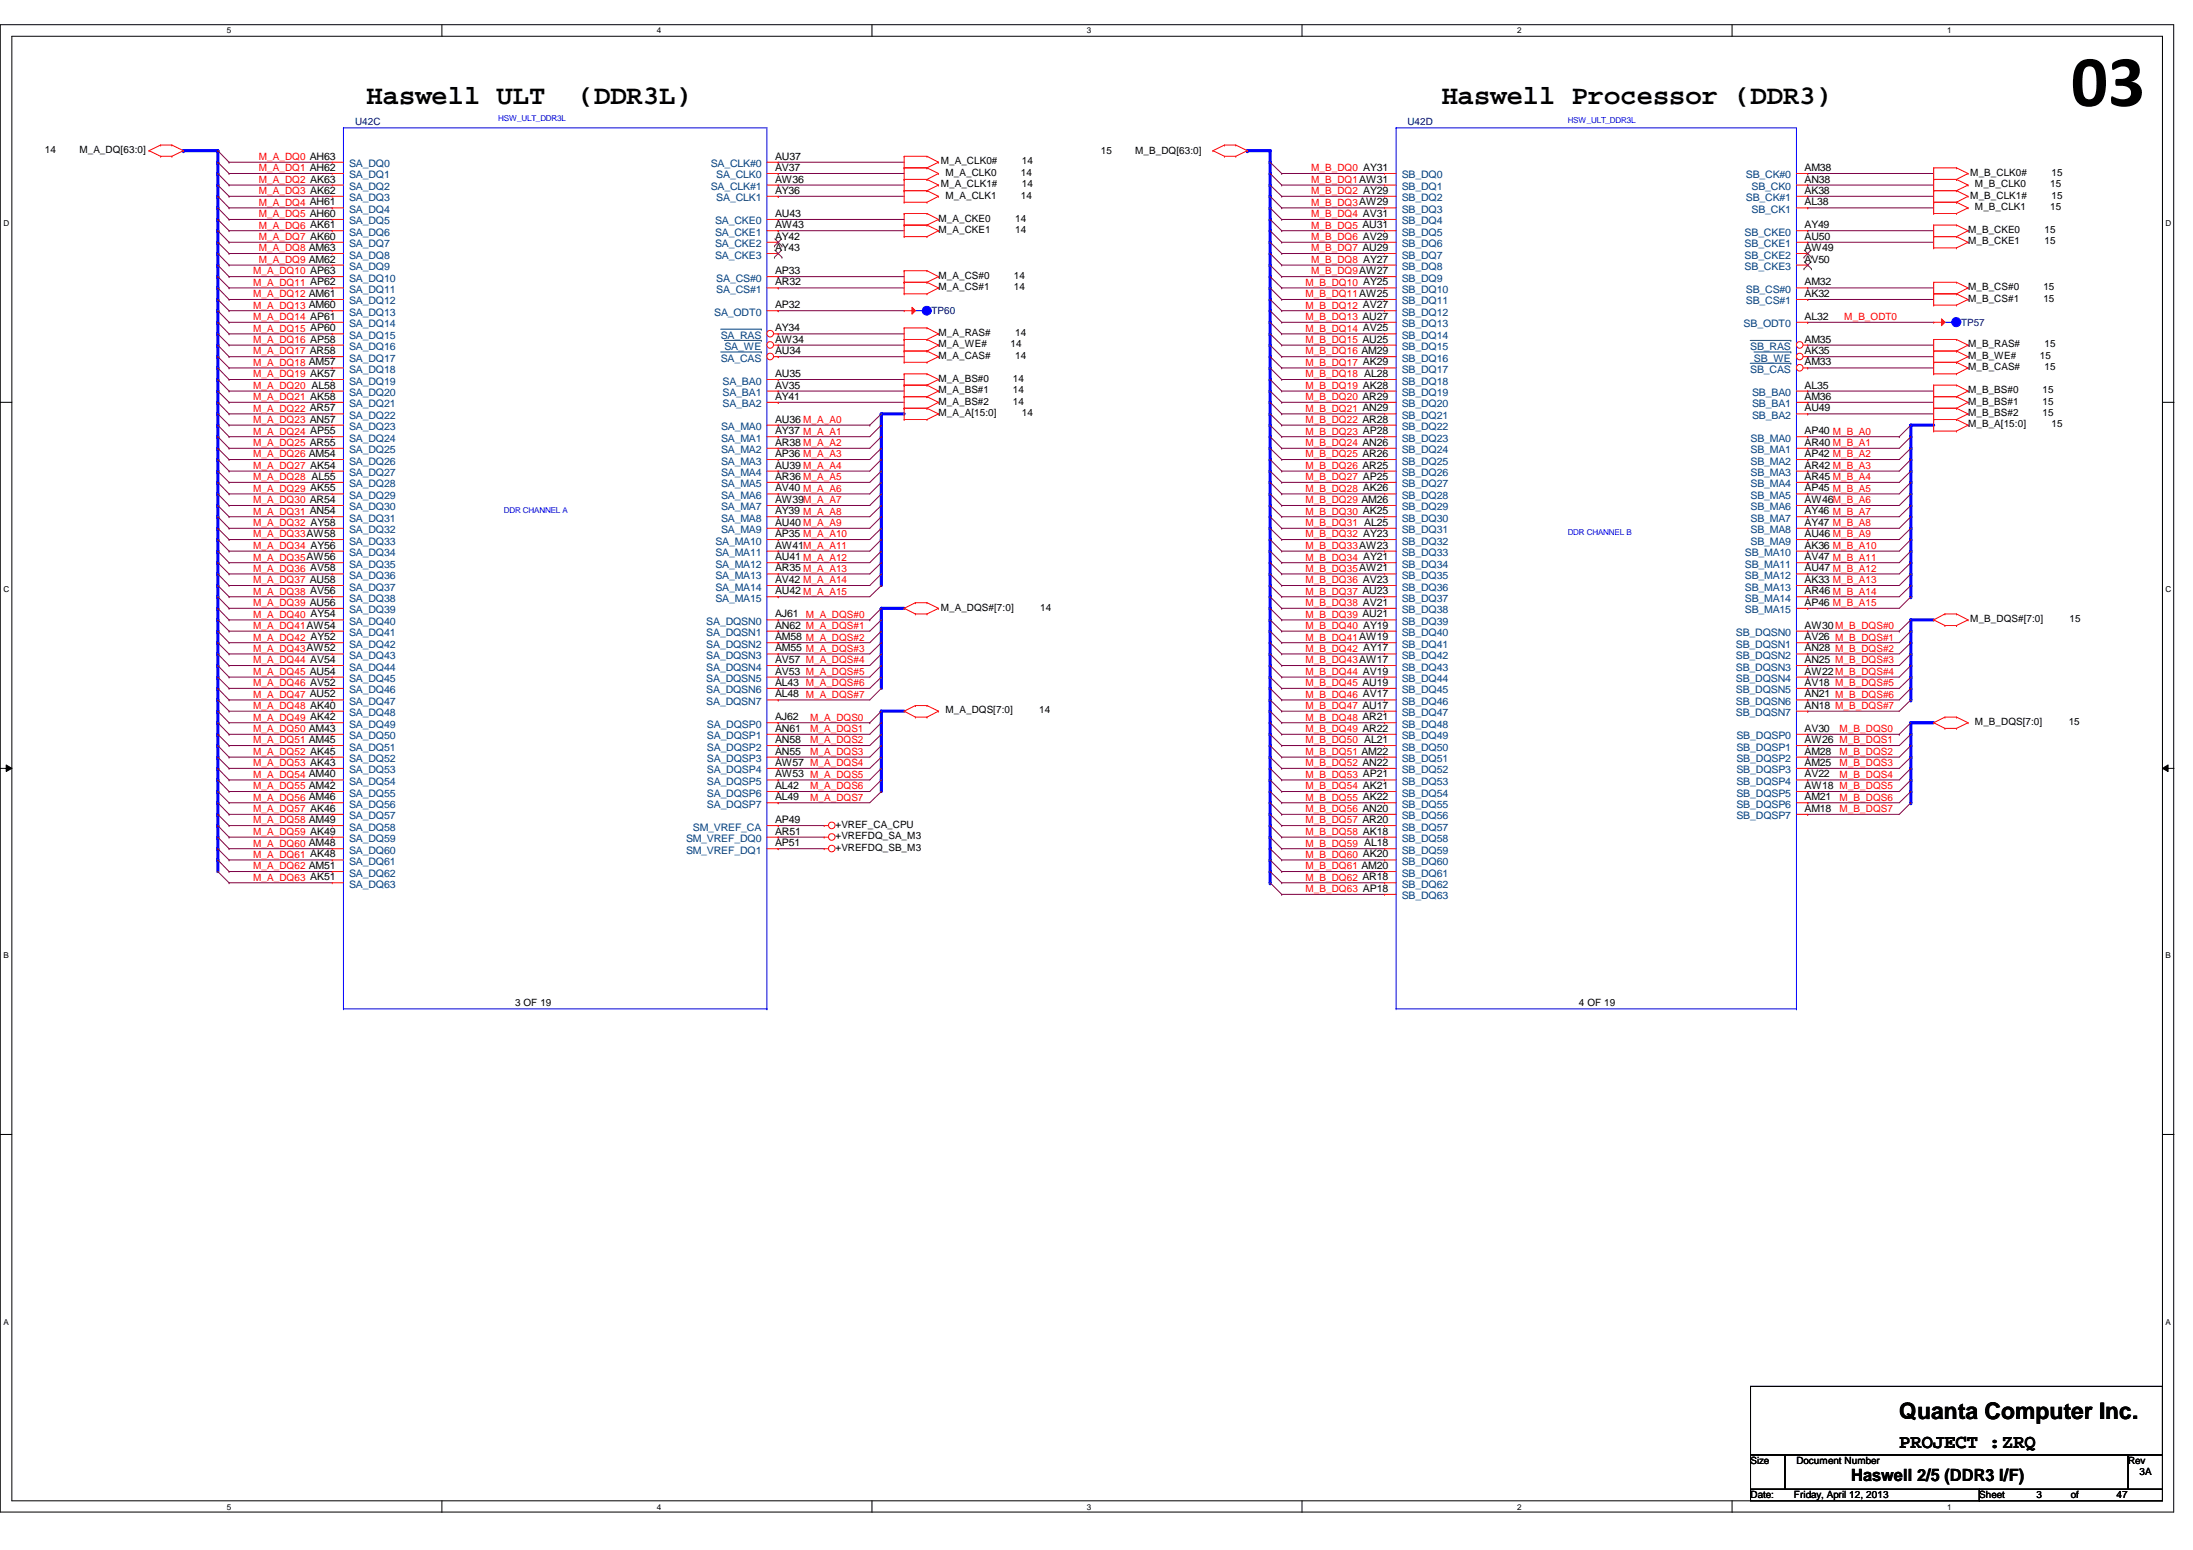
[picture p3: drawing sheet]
<svg xmlns="http://www.w3.org/2000/svg" width="297mm" height="210mm" viewBox="0 0 297 210" stroke-linecap="round" stroke-linejoin="round" font-family="sans-serif">
<defs><g id="words">
<text font-size="9.9" x="280.5" y="14.4">03</text>
<g font-size="3.7">
<text x="49.7" y="14.1">Haswell ULT</text>
<text x="78.3" y="14.1">(DDR3L)</text>
<text x="195.3" y="14.1">Haswell Processor (DDR3)</text>
</g>
<text font-size="3.1" x="257.3" y="192.2">Quanta Computer Inc.</text>
<text font-size="2.6" x="257.3" y="196.1">PROJECT :ZRQ</text>
<text font-size="2.3" x="250.7" y="200.5">Haswell 2/5 (DDR3 I/F)</text>
<g font-size="1.4" fill="#000080">
<text x="48.1" y="17">U42C</text>
<text x="190.6" y="17">U42D</text>
<text x="126.2" y="42.5">TP60</text>
<text x="265.6" y="44.1">TP57</text>
</g>
<g font-size="1.4">
<text x="6.1" y="20.7">14</text>
<text x="10.7" y="20.7">M_A_DQ[63:0]</text>
<text x="105" y="21.6">AU37</text>
<text x="105" y="23.2">AV37</text>
<text x="127.4" y="22.3">M_A_CLK0#</text>
<text x="128.1" y="23.8">M_A_CLK0</text>
<text x="138.3" y="23.8">14</text>
<text x="138.4" y="22.3">14</text>
<text x="149.1" y="20.9">15</text>
<text x="153.8" y="20.9">M_B_DQ[63:0]</text>
<text x="244.4" y="23.2">AM38</text>
<text x="266.9" y="23.8">M_B_CLK0#</text>
<text x="277.9" y="23.8">15</text>
<text x="105" y="29.4">AU43</text>
<text x="105" y="24.7">AW36</text>
<text x="105" y="26.2">AY36</text>
<text x="127.4" y="25.4">M_A_CLK1#</text>
<text x="128.1" y="26.9">M_A_CLK1</text>
<text x="138.3" y="26.9">14</text>
<text x="138.4" y="25.4">14</text>
<text x="244.4" y="26.2">AK38</text>
<text x="244.4" y="27.8">AL38</text>
<text x="244.4" y="24.7">AN38</text>
<text x="266.9" y="26.9">M_B_CLK1#</text>
<text x="267.5" y="25.4">M_B_CLK0</text>
<text x="267.5" y="28.4">M_B_CLK1</text>
<text x="277.7" y="25.4">15</text>
<text x="277.7" y="28.4">15</text>
<text x="277.9" y="26.9">15</text>
<text x="105" y="34">AY43</text>
<text x="105" y="30.9">AW43</text>
<text x="105" y="32.5">AY42</text>
<text x="127.1" y="30">M_A_CKE0</text>
<text x="127.1" y="31.5">M_A_CKE1</text>
<text x="137.5" y="30">14</text>
<text x="137.5" y="31.5">14</text>
<text x="244.4" y="32.5">AU50</text>
<text x="244.4" y="34">AW49</text>
<text x="244.4" y="35.6">AV50</text>
<text x="244.4" y="30.9">AY49</text>
<text x="266.6" y="31.5">M_B_CKE0</text>
<text x="266.6" y="33.1">M_B_CKE1</text>
<text x="276.9" y="31.5">15</text>
<text x="276.9" y="33.1">15</text>
<text x="105" y="41.7">AP32</text>
<text x="105" y="37.1">AP33</text>
<text x="105" y="38.7">AR32</text>
<text x="127.1" y="37.8">M_A_CS#0</text>
<text x="127.1" y="39.3">M_A_CS#1</text>
<text x="137.3" y="37.8">14</text>
<text x="137.3" y="39.3">14</text>
<text x="244.4" y="40.2">AK32</text>
<text x="244.4" y="38.7">AM32</text>
<text x="266.6" y="39.3">M_B_CS#0</text>
<text x="266.6" y="40.9">M_B_CS#1</text>
<text x="276.8" y="39.3">15</text>
<text x="276.8" y="40.9">15</text>
<text x="105" y="46.4">AW34</text>
<text x="105" y="48">AU34</text>
<text x="105" y="44.9">AY34</text>
<text x="127.1" y="45.5">M_A_RAS#</text>
<text x="127.1" y="47">M_A_WE#</text>
<text x="136.9" y="47">14</text>
<text x="137.5" y="45.5">14</text>
<text x="244.4" y="48">AK35</text>
<text x="244.4" y="46.4">AM35</text>
<text x="244.4" y="43.3">AL32</text>
<text x="266.6" y="47">M_B_RAS#</text>
<text x="276.9" y="47">15</text>
<text x="105" y="52.6">AV35</text>
<text x="105" y="51.1">AU35</text>
<text x="127.1" y="51.7">M_A_BS#0</text>
<text x="127.1" y="53.3">M_A_BS#1</text>
<text x="127.1" y="48.6">M_A_CAS#</text>
<text x="137.2" y="51.7">14</text>
<text x="137.2" y="53.3">14</text>
<text x="137.5" y="48.6">14</text>
<text x="244.4" y="49.5">AM33</text>
<text x="244.4" y="52.6">AL35</text>
<text x="266.6" y="53.3">M_B_BS#0</text>
<text x="266.6" y="48.6">M_B_WE#</text>
<text x="266.6" y="50.1">M_B_CAS#</text>
<text x="276.3" y="48.6">15</text>
<text x="276.6" y="53.3">15</text>
<text x="276.9" y="50.1">15</text>
<text x="105" y="57.2">AU36 M_A_A0</text>
<text x="105" y="58.8">AY37 M_A_A1</text>
<text x="105" y="54.1">AY41</text>
<text x="127.1" y="54.8">M_A_BS#2</text>
<text x="127.1" y="56.3">M_A_A[15:0]</text>
<text x="137.2" y="54.8">14</text>
<text x="138.4" y="56.3">14</text>
<text x="244.4" y="58.8">AP40 M_B_A0</text>
<text x="244.4" y="55.7">AU49</text>
<text x="244.4" y="54.1">AM36</text>
<text x="266.6" y="54.8">M_B_BS#1</text>
<text x="266.6" y="56.3">M_B_BS#2</text>
<text x="266.6" y="57.9">M_B_A[15:0]</text>
<text x="276.6" y="54.8">15</text>
<text x="276.6" y="56.3">15</text>
<text x="277.9" y="57.9">15</text>
<text x="105" y="65">AR36 M_A_A5</text>
<text x="105" y="63.5">AU39 M_A_A4</text>
<text x="105" y="61.9">AP36 M_A_A3</text>
<text x="105" y="60.4">AR38 M_A_A2</text>
<text x="244.4" y="65">AR45 M_B_A4</text>
<text x="244.4" y="63.5">AR42 M_B_A3</text>
<text x="244.4" y="61.9">AP42 M_B_A2</text>
<text x="244.4" y="60.4">AR40 M_B_A1</text>
<text x="105" y="69.6">AY39 M_A_A8</text>
<text x="105" y="71.2">AU40 M_A_A9</text>
<text x="105" y="66.5">AV40 M_A_A6</text>
<text x="105" y="68.1">AW39M_A_A7</text>
<text x="244.4" y="71.2">AY47 M_B_A8</text>
<text x="244.4" y="66.5">AP45 M_B_A5</text>
<text x="244.4" y="68.1">AW46M_B_A6</text>
<text x="244.4" y="69.6">AY46 M_B_A7</text>
<text x="105" y="77.4">AR35 M_A_A13</text>
<text x="105" y="72.7">AP35 M_A_A10</text>
<text x="105" y="75.9">AU41 M_A_A12</text>
<text x="105" y="74.3">AW41M_A_A11</text>
<text x="244.4" y="72.7">AU46 M_B_A9</text>
<text x="244.4" y="74.3">AK36 M_B_A10</text>
<text x="244.4" y="75.9">AV47 M_B_A11</text>
<text x="244.4" y="77.4">AU47 M_B_A12</text>
<text x="105" y="83.6">AJ61 M_A_DQS#0</text>
<text x="105" y="80.5">AU42 M_A_A15</text>
<text x="105" y="79">AV42 M_A_A14</text>
<text x="127.4" y="82.7">M_A_DQS#[7:0]</text>
<text x="140.9" y="82.7">14</text>
<text x="244.4" y="80.5">AR46 M_B_A14</text>
<text x="244.4" y="82">AP46 M_B_A15</text>
<text x="244.4" y="79">AK33 M_B_A13</text>
<text x="105" y="89.8">AV57 M_A_DQS#4</text>
<text x="105" y="88.2">AM55 M_A_DQS#3</text>
<text x="105" y="85.1">AN62 M_A_DQS#1</text>
<text x="105" y="86.7">AM58 M_A_DQS#2</text>
<text x="244.4" y="88.2">AN28 M_B_DQS#2</text>
<text x="244.4" y="89.8">AN25 M_B_DQS#3</text>
<text x="244.4" y="86.7">AV26 M_B_DQS#1</text>
<text x="244.4" y="85.1">AW30M_B_DQS#0</text>
<text x="266.9" y="84.2">M_B_DQS#[7:0]</text>
<text x="280.3" y="84.2">15</text>
<text x="105" y="92.9">AL43 M_A_DQS#6</text>
<text x="105" y="94.4">AL48 M_A_DQS#7</text>
<text x="105" y="91.4">AV53 M_A_DQS#5</text>
<text x="244.4" y="92.9">AV18 M_B_DQS#5</text>
<text x="244.4" y="96">AN18 M_B_DQS#7</text>
<text x="244.4" y="94.4">AN21 M_B_DQS#6</text>
<text x="244.4" y="91.4">AW22M_B_DQS#4</text>
<text x="105" y="100.6">AN58</text>
<text x="105" y="97.5">AJ62</text>
<text x="105" y="99.1">AN61</text>
<text x="128.1" y="96.6">M_A_DQS[7:0]</text>
<text x="140.8" y="96.6">14</text>
<text x="244.4" y="99.1">AV30</text>
<text x="244.4" y="100.6">AW26 M_B_DQS1</text>
<text x="267.5" y="98.2">M_B_DQS[7:0]</text>
<text x="280.2" y="98.2">15</text>
<text x="105" y="105.3">AW53 M_A_DQS5</text>
<text x="105" y="106.8">AL42</text>
<text x="105" y="102.2">AN55</text>
<text x="105" y="103.7">AW57 M_A_DQS4</text>
<text x="244.4" y="105.3">AV22</text>
<text x="244.4" y="106.8">AW18 M_B_DQS5</text>
<text x="244.4" y="103.7">AM25</text>
<text x="244.4" y="102.2">AM28</text>
<text x="105" y="113">AR51</text>
<text x="105" y="111.5">AP49</text>
<text x="105" y="108.4">AL49</text>
<text x="113.2" y="113.7">+VREFDQ_SA_M3</text>
<text x="113.2" y="112.1">+VREF_CA_CPU</text>
<text x="244.4" y="108.4">AM21</text>
<text x="244.4" y="109.9">AM18</text>
<text x="105" y="114.6">AP51</text>
<text x="113.2" y="115.2">+VREFDQ_SB_M3</text>
<text x="69.8" y="136.3">3 OF 19</text>
<text x="213.9" y="136.3">4 OF 19</text>
<text x="237.1" y="198.2">Size</text>
<text x="237.1" y="202.9">Date:</text>
<text x="243" y="202.9">Friday, April 12, 2013</text>
<text x="243.3" y="198.2">Document Number</text>
<text x="268.1" y="202.9">Sheet</text>
<text x="275.8" y="202.9">3</text>
<text x="280.5" y="202.9">of</text>
<text x="286.7" y="202.9">47</text>
<text x="288.2" y="198.2">Rev</text>
<text x="289.8" y="199.8">3A</text>
</g>
<g font-size="1.4" fill="#f00">
<text x="35" y="21.7">M_A_DQ0 AH63</text>
<text x="35" y="23.2">M_A_DQ1 AH62</text>
<text x="177.6" y="23.2">M_B_DQ0 AY31</text>
<text x="35" y="24.8">M_A_DQ2 AK63</text>
<text x="35" y="26.3">M_A_DQ3 AK62</text>
<text x="35" y="27.9">M_A_DQ4 AH61</text>
<text x="35" y="29.4">M_A_DQ5 AH60</text>
<text x="177.6" y="26.3">M_B_DQ2 AY29</text>
<text x="177.6" y="27.9">M_B_DQ3AW29</text>
<text x="177.6" y="29.4">M_B_DQ4 AV31</text>
<text x="177.6" y="24.8">M_B_DQ1AW31</text>
<text x="35" y="30.9">M_A_DQ6 AK61</text>
<text x="35" y="32.5">M_A_DQ7 AK60</text>
<text x="35" y="34">M_A_DQ8 AM63</text>
<text x="35" y="35.6">M_A_DQ9 AM62</text>
<text x="177.6" y="32.5">M_B_DQ6 AV29</text>
<text x="177.6" y="34">M_B_DQ7 AU29</text>
<text x="177.6" y="30.9">M_B_DQ5 AU31</text>
<text x="177.6" y="35.6">M_B_DQ8 AY27</text>
<text x="34.3" y="37.2">M_A_DQ10 AP63</text>
<text x="34.3" y="38.7">M_A_DQ11 AP62</text>
<text x="34.3" y="41.8">M_A_DQ13 AM60</text>
<text x="34.3" y="40.3">M_A_DQ12 AM61</text>
<text x="176.8" y="38.7">M_B_DQ10 AY25</text>
<text x="176.8" y="40.3">M_B_DQ11AW25</text>
<text x="176.8" y="41.8">M_B_DQ12 AV27</text>
<text x="177.6" y="37.2">M_B_DQ9AW27</text>
<text x="34.3" y="43.3">M_A_DQ14 AP61</text>
<text x="34.3" y="44.9">M_A_DQ15 AP60</text>
<text x="34.3" y="46.4">M_A_DQ16 AP58</text>
<text x="176.8" y="43.3">M_B_DQ13 AU27</text>
<text x="176.8" y="46.4">M_B_DQ15 AU25</text>
<text x="176.8" y="44.9">M_B_DQ14 AV25</text>
<text x="249.8" y="43.3">M_B_ODT0</text>
<text x="34.3" y="49.5">M_A_DQ18 AM57</text>
<text x="34.3" y="51.1">M_A_DQ19 AK57</text>
<text x="34.3" y="52.7">M_A_DQ20 AL58</text>
<text x="34.3" y="48">M_A_DQ17 AR58</text>
<text x="176.8" y="52.7">M_B_DQ19 AK28</text>
<text x="176.8" y="51.1">M_B_DQ18 AL28</text>
<text x="176.8" y="48">M_B_DQ16 AM29</text>
<text x="176.8" y="49.5">M_B_DQ17 AK29</text>
<text x="34.3" y="54.2">M_A_DQ21 AK58</text>
<text x="34.3" y="55.8">M_A_DQ22 AR57</text>
<text x="34.3" y="57.3">M_A_DQ23 AN57</text>
<text x="34.3" y="58.8">M_A_DQ24 AP55</text>
<text x="176.8" y="55.8">M_B_DQ21 AN29</text>
<text x="176.8" y="54.2">M_B_DQ20 AR29</text>
<text x="176.8" y="58.8">M_B_DQ23 AP28</text>
<text x="176.8" y="57.3">M_B_DQ22 AR28</text>
<text x="34.3" y="65">M_A_DQ28 AL55</text>
<text x="34.3" y="63.5">M_A_DQ27 AK54</text>
<text x="34.3" y="61.9">M_A_DQ26 AM54</text>
<text x="34.3" y="60.4">M_A_DQ25 AR55</text>
<text x="176.8" y="61.9">M_B_DQ25 AR26</text>
<text x="176.8" y="60.4">M_B_DQ24 AN26</text>
<text x="176.8" y="65">M_B_DQ27 AP25</text>
<text x="176.8" y="63.5">M_B_DQ26 AR25</text>
<text x="34.3" y="69.7">M_A_DQ31 AN54</text>
<text x="34.3" y="68.2">M_A_DQ30 AR54</text>
<text x="34.3" y="66.6">M_A_DQ29 AK55</text>
<text x="34.3" y="71.2">M_A_DQ32 AY58</text>
<text x="176.8" y="69.7">M_B_DQ30 AK25</text>
<text x="176.8" y="71.2">M_B_DQ31 AL25</text>
<text x="176.8" y="66.6">M_B_DQ28 AK26</text>
<text x="176.8" y="68.2">M_B_DQ29 AM26</text>
<text x="34.3" y="74.3">M_A_DQ34 AY56</text>
<text x="34.3" y="75.9">M_A_DQ35AW56</text>
<text x="34.3" y="77.4">M_A_DQ36 AV58</text>
<text x="34.3" y="72.8">M_A_DQ33AW58</text>
<text x="176.8" y="75.9">M_B_DQ34 AY21</text>
<text x="176.8" y="77.4">M_B_DQ35AW21</text>
<text x="176.8" y="72.8">M_B_DQ32 AY23</text>
<text x="176.8" y="74.3">M_B_DQ33AW23</text>
<text x="34.3" y="79">M_A_DQ37 AU58</text>
<text x="34.3" y="80.5">M_A_DQ38 AV56</text>
<text x="34.3" y="82.1">M_A_DQ39 AU56</text>
<text x="34.3" y="83.7">M_A_DQ40 AY54</text>
<text x="176.8" y="80.5">M_B_DQ37 AU23</text>
<text x="176.8" y="79">M_B_DQ36 AV23</text>
<text x="176.8" y="83.7">M_B_DQ39 AU21</text>
<text x="176.8" y="82.1">M_B_DQ38 AV21</text>
<text x="34.3" y="89.8">M_A_DQ44 AV54</text>
<text x="34.3" y="88.3">M_A_DQ43AW52</text>
<text x="34.3" y="86.7">M_A_DQ42 AY52</text>
<text x="34.3" y="85.2">M_A_DQ41AW54</text>
<text x="176.8" y="86.7">M_B_DQ41AW19</text>
<text x="176.8" y="85.2">M_B_DQ40 AY19</text>
<text x="176.8" y="89.8">M_B_DQ43AW17</text>
<text x="176.8" y="88.3">M_B_DQ42 AY17</text>
<text x="34.3" y="94.5">M_A_DQ47 AU52</text>
<text x="34.3" y="92.9">M_A_DQ46 AV52</text>
<text x="34.3" y="91.4">M_A_DQ45 AU54</text>
<text x="176.8" y="94.5">M_B_DQ46 AV17</text>
<text x="176.8" y="91.4">M_B_DQ44 AV19</text>
<text x="176.8" y="92.9">M_B_DQ45 AU19</text>
<text x="34.3" y="100.7">M_A_DQ51 AM45</text>
<text x="34.3" y="99.1">M_A_DQ50 AM43</text>
<text x="34.3" y="97.6">M_A_DQ49 AK42</text>
<text x="34.3" y="96">M_A_DQ48 AK40</text>
<text x="109.7" y="99.1">M_A_DQS1</text>
<text x="109.7" y="100.7">M_A_DQS2</text>
<text x="109.7" y="97.6">M_A_DQS0</text>
<text x="176.8" y="96">M_B_DQ47 AU17</text>
<text x="176.8" y="100.7">M_B_DQ50 AL21</text>
<text x="176.8" y="97.6">M_B_DQ48 AR21</text>
<text x="176.8" y="99.1">M_B_DQ49 AR22</text>
<text x="249.2" y="99.1">M_B_DQS0</text>
<text x="34.3" y="105.3">M_A_DQ54 AM40</text>
<text x="34.3" y="102.2">M_A_DQ52 AK45</text>
<text x="34.3" y="103.8">M_A_DQ53 AK43</text>
<text x="34.3" y="106.9">M_A_DQ55 AM42</text>
<text x="109.7" y="102.2">M_A_DQS3</text>
<text x="109.7" y="106.9">M_A_DQS6</text>
<text x="176.8" y="105.3">M_B_DQ53 AP21</text>
<text x="176.8" y="102.2">M_B_DQ51 AM22</text>
<text x="176.8" y="106.9">M_B_DQ54 AK21</text>
<text x="176.8" y="103.8">M_B_DQ52 AN22</text>
<text x="249.2" y="103.8">M_B_DQS3</text>
<text x="249.2" y="102.2">M_B_DQS2</text>
<text x="249.2" y="105.3">M_B_DQS4</text>
<text x="34.3" y="111.5">M_A_DQ58 AM49</text>
<text x="34.3" y="113.1">M_A_DQ59 AK49</text>
<text x="34.3" y="108.4">M_A_DQ56 AM46</text>
<text x="34.3" y="110">M_A_DQ57 AK46</text>
<text x="109.7" y="108.4">M_A_DQS7</text>
<text x="176.8" y="110">M_B_DQ56 AN20</text>
<text x="176.8" y="111.5">M_B_DQ57 AR20</text>
<text x="176.8" y="108.4">M_B_DQ55 AK22</text>
<text x="176.8" y="113.1">M_B_DQ58 AK18</text>
<text x="249.2" y="108.4">M_B_DQS6</text>
<text x="249.2" y="110">M_B_DQS7</text>
<text x="34.3" y="116.2">M_A_DQ61 AK48</text>
<text x="34.3" y="114.6">M_A_DQ60 AM48</text>
<text x="34.3" y="117.7">M_A_DQ62 AM51</text>
<text x="34.3" y="119.3">M_A_DQ63 AK51</text>
<text x="176.8" y="119.3">M_B_DQ62 AR18</text>
<text x="176.8" y="114.6">M_B_DQ59 AL18</text>
<text x="176.8" y="117.7">M_B_DQ61 AM20</text>
<text x="176.8" y="116.2">M_B_DQ60 AK20</text>
<text x="176.8" y="120.8">M_B_DQ63 AP18</text>
</g>
<g font-size="1.4" fill="#004080">
<text x="47.3" y="22.6">SA_DQ0</text>
<text x="96.3" y="22.6">SA_CLK#0</text>
<text x="47.3" y="27.3">SA_DQ3</text>
<text x="47.3" y="25.7">SA_DQ2</text>
<text x="47.3" y="24.2">SA_DQ1</text>
<text x="47.3" y="28.8">SA_DQ4</text>
<text x="96.3" y="25.7">SA_CLK#1</text>
<text x="97" y="24.2">SA_CLK0</text>
<text x="97" y="27.3">SA_CLK1</text>
<text x="189.9" y="24.2">SB_DQ0</text>
<text x="189.9" y="25.7">SB_DQ1</text>
<text x="189.9" y="27.3">SB_DQ2</text>
<text x="189.9" y="28.8">SB_DQ3</text>
<text x="236.5" y="27.3">SB_CK#1</text>
<text x="236.5" y="24.2">SB_CK#0</text>
<text x="237.2" y="28.8">SB_CK1</text>
<text x="237.2" y="25.7">SB_CK0</text>
<text x="47.3" y="35">SA_DQ8</text>
<text x="47.3" y="33.5">SA_DQ7</text>
<text x="47.3" y="31.9">SA_DQ6</text>
<text x="47.3" y="30.4">SA_DQ5</text>
<text x="96.9" y="35">SA_CKE3</text>
<text x="96.9" y="30.4">SA_CKE0</text>
<text x="96.9" y="31.9">SA_CKE1</text>
<text x="96.9" y="33.5">SA_CKE2</text>
<text x="189.9" y="31.9">SB_DQ5</text>
<text x="189.9" y="35">SB_DQ7</text>
<text x="189.9" y="30.4">SB_DQ4</text>
<text x="189.9" y="33.5">SB_DQ6</text>
<text x="236.3" y="33.5">SB_CKE1</text>
<text x="236.3" y="35">SB_CKE2</text>
<text x="236.3" y="31.9">SB_CKE0</text>
<text x="47.3" y="41.2">SA_DQ12</text>
<text x="47.3" y="39.7">SA_DQ11</text>
<text x="47.3" y="38.1">SA_DQ10</text>
<text x="47.3" y="36.6">SA_DQ9</text>
<text x="97" y="38.1">SA_CS#0</text>
<text x="97" y="39.7">SA_CS#1</text>
<text x="189.9" y="39.7">SB_DQ10</text>
<text x="189.9" y="41.2">SB_DQ11</text>
<text x="189.9" y="36.6">SB_DQ8</text>
<text x="189.9" y="38.1">SB_DQ9</text>
<text x="236.3" y="36.6">SB_CKE3</text>
<text x="236.5" y="41.2">SB_CS#1</text>
<text x="236.5" y="39.7">SB_CS#0</text>
<text x="47.3" y="45.9">SA_DQ15</text>
<text x="47.3" y="47.4">SA_DQ16</text>
<text x="47.3" y="44.3">SA_DQ14</text>
<text x="47.3" y="42.8">SA_DQ13</text>
<text x="96.7" y="42.8">SA_ODT0</text>
<text x="97.6" y="45.9">SA_RAS</text>
<text x="98.1" y="47.4">SA_WE</text>
<text x="189.9" y="45.9">SB_DQ14</text>
<text x="189.9" y="47.4">SB_DQ15</text>
<text x="189.9" y="44.3">SB_DQ13</text>
<text x="189.9" y="42.8">SB_DQ12</text>
<text x="236.2" y="44.3">SB_ODT0</text>
<text x="237.1" y="47.4">SB_RAS</text>
<text x="47.3" y="53.6">SA_DQ20</text>
<text x="47.3" y="52.1">SA_DQ19</text>
<text x="47.3" y="50.5">SA_DQ18</text>
<text x="47.3" y="49">SA_DQ17</text>
<text x="97.6" y="49">SA_CAS</text>
<text x="97.9" y="53.6">SA_BA1</text>
<text x="97.9" y="52.1">SA_BA0</text>
<text x="189.9" y="49">SB_DQ16</text>
<text x="189.9" y="50.5">SB_DQ17</text>
<text x="189.9" y="52.1">SB_DQ18</text>
<text x="189.9" y="53.6">SB_DQ19</text>
<text x="237.1" y="50.5">SB_CAS</text>
<text x="237.3" y="53.6">SB_BA0</text>
<text x="237.6" y="49">SB_WE</text>
<text x="47.3" y="59.8">SA_DQ24</text>
<text x="47.3" y="58.3">SA_DQ23</text>
<text x="47.3" y="56.7">SA_DQ22</text>
<text x="47.3" y="55.2">SA_DQ21</text>
<text x="97.7" y="58.3">SA_MA0</text>
<text x="97.7" y="59.8">SA_MA1</text>
<text x="97.9" y="55.2">SA_BA2</text>
<text x="189.9" y="55.2">SB_DQ20</text>
<text x="189.9" y="56.7">SB_DQ21</text>
<text x="189.9" y="58.3">SB_DQ22</text>
<text x="189.9" y="59.8">SB_DQ23</text>
<text x="237.1" y="59.8">SB_MA0</text>
<text x="237.3" y="56.7">SB_BA2</text>
<text x="237.3" y="55.2">SB_BA1</text>
<text x="47.3" y="62.9">SA_DQ26</text>
<text x="47.3" y="64.5">SA_DQ27</text>
<text x="47.3" y="66">SA_DQ28</text>
<text x="47.3" y="61.4">SA_DQ25</text>
<text x="97.7" y="66">SA_MA5</text>
<text x="97.7" y="64.5">SA_MA4</text>
<text x="97.7" y="62.9">SA_MA3</text>
<text x="97.7" y="61.4">SA_MA2</text>
<text x="189.9" y="64.5">SB_DQ26</text>
<text x="189.9" y="62.9">SB_DQ25</text>
<text x="189.9" y="66">SB_DQ27</text>
<text x="189.9" y="61.4">SB_DQ24</text>
<text x="237.1" y="66">SB_MA4</text>
<text x="237.1" y="64.5">SB_MA3</text>
<text x="237.1" y="62.9">SB_MA2</text>
<text x="237.1" y="61.4">SB_MA1</text>
<text x="47.3" y="70.7">SA_DQ31</text>
<text x="47.3" y="69.1">SA_DQ30</text>
<text x="47.3" y="67.6">SA_DQ29</text>
<text x="97.7" y="70.7">SA_MA8</text>
<text x="97.7" y="67.6">SA_MA6</text>
<text x="97.7" y="69.1">SA_MA7</text>
<text x="189.9" y="70.7">SB_DQ30</text>
<text x="189.9" y="67.6">SB_DQ28</text>
<text x="189.9" y="69.1">SB_DQ29</text>
<text x="237.1" y="67.6">SB_MA5</text>
<text x="237.1" y="69.1">SB_MA6</text>
<text x="237.1" y="70.7">SB_MA7</text>
<text x="47.3" y="76.9">SA_DQ35</text>
<text x="47.3" y="75.3">SA_DQ34</text>
<text x="47.3" y="73.7">SA_DQ33</text>
<text x="47.3" y="72.2">SA_DQ32</text>
<text x="96.9" y="73.7">SA_MA10</text>
<text x="96.9" y="76.9">SA_MA12</text>
<text x="96.9" y="75.3">SA_MA11</text>
<text x="97.7" y="72.2">SA_MA9</text>
<text x="189.9" y="72.2">SB_DQ31</text>
<text x="189.9" y="73.7">SB_DQ32</text>
<text x="189.9" y="75.3">SB_DQ33</text>
<text x="189.9" y="76.9">SB_DQ34</text>
<text x="236.3" y="75.3">SB_MA10</text>
<text x="236.3" y="76.9">SB_MA11</text>
<text x="237.1" y="73.7">SB_MA9</text>
<text x="237.1" y="72.2">SB_MA8</text>
<text x="47.3" y="83.1">SA_DQ39</text>
<text x="47.3" y="81.5">SA_DQ38</text>
<text x="47.3" y="80">SA_DQ37</text>
<text x="47.3" y="78.4">SA_DQ36</text>
<text x="96.9" y="81.5">SA_MA15</text>
<text x="96.9" y="78.4">SA_MA13</text>
<text x="96.9" y="80">SA_MA14</text>
<text x="189.9" y="80">SB_DQ36</text>
<text x="189.9" y="81.5">SB_DQ37</text>
<text x="189.9" y="83.1">SB_DQ38</text>
<text x="189.9" y="78.4">SB_DQ35</text>
<text x="236.3" y="81.5">SB_MA14</text>
<text x="236.3" y="83.1">SB_MA15</text>
<text x="236.3" y="80">SB_MA13</text>
<text x="236.3" y="78.4">SB_MA12</text>
<text x="47.3" y="89.2">SA_DQ43</text>
<text x="47.3" y="87.7">SA_DQ42</text>
<text x="47.3" y="86.1">SA_DQ41</text>
<text x="47.3" y="84.6">SA_DQ40</text>
<text x="95.7" y="89.2">SA_DQSN3</text>
<text x="95.7" y="86.1">SA_DQSN1</text>
<text x="95.7" y="87.7">SA_DQSN2</text>
<text x="95.7" y="84.6">SA_DQSN0</text>
<text x="189.9" y="87.7">SB_DQ41</text>
<text x="189.9" y="89.2">SB_DQ42</text>
<text x="189.9" y="86.1">SB_DQ40</text>
<text x="189.9" y="84.6">SB_DQ39</text>
<text x="235.1" y="89.2">SB_DQSN2</text>
<text x="235.1" y="87.7">SB_DQSN1</text>
<text x="235.1" y="86.1">SB_DQSN0</text>
<text x="47.3" y="95.5">SA_DQ47</text>
<text x="47.3" y="93.9">SA_DQ46</text>
<text x="47.3" y="92.4">SA_DQ45</text>
<text x="47.3" y="90.8">SA_DQ44</text>
<text x="95.7" y="93.9">SA_DQSN6</text>
<text x="95.7" y="95.5">SA_DQSN7</text>
<text x="95.7" y="90.8">SA_DQSN4</text>
<text x="95.7" y="92.4">SA_DQSN5</text>
<text x="189.9" y="95.5">SB_DQ46</text>
<text x="189.9" y="93.9">SB_DQ45</text>
<text x="189.9" y="90.8">SB_DQ43</text>
<text x="189.9" y="92.4">SB_DQ44</text>
<text x="235.1" y="93.9">SB_DQSN5</text>
<text x="235.1" y="95.5">SB_DQSN6</text>
<text x="235.1" y="90.8">SB_DQSN3</text>
<text x="235.1" y="92.4">SB_DQSN4</text>
<text x="47.3" y="101.6">SA_DQ51</text>
<text x="47.3" y="100.1">SA_DQ50</text>
<text x="47.3" y="98.6">SA_DQ49</text>
<text x="47.3" y="97">SA_DQ48</text>
<text x="95.8" y="101.6">SA_DQSP2</text>
<text x="95.8" y="98.6">SA_DQSP0</text>
<text x="95.8" y="100.1">SA_DQSP1</text>
<text x="189.9" y="97">SB_DQ47</text>
<text x="189.9" y="98.6">SB_DQ48</text>
<text x="189.9" y="100.1">SB_DQ49</text>
<text x="189.9" y="101.6">SB_DQ50</text>
<text x="235.1" y="97">SB_DQSN7</text>
<text x="235.2" y="100.1">SB_DQSP0</text>
<text x="235.2" y="101.6">SB_DQSP1</text>
<text x="47.3" y="107.9">SA_DQ55</text>
<text x="47.3" y="106.3">SA_DQ54</text>
<text x="47.3" y="104.7">SA_DQ53</text>
<text x="47.3" y="103.2">SA_DQ52</text>
<text x="95.8" y="106.3">SA_DQSP5</text>
<text x="95.8" y="107.9">SA_DQSP6</text>
<text x="95.8" y="103.2">SA_DQSP3</text>
<text x="95.8" y="104.7">SA_DQSP4</text>
<text x="189.9" y="103.2">SB_DQ51</text>
<text x="189.9" y="104.7">SB_DQ52</text>
<text x="189.9" y="106.3">SB_DQ53</text>
<text x="189.9" y="107.9">SB_DQ54</text>
<text x="235.2" y="106.3">SB_DQSP4</text>
<text x="235.2" y="107.9">SB_DQSP5</text>
<text x="235.2" y="104.7">SB_DQSP3</text>
<text x="235.2" y="103.2">SB_DQSP2</text>
<text x="47.3" y="112.5">SA_DQ58</text>
<text x="47.3" y="111">SA_DQ57</text>
<text x="47.3" y="109.4">SA_DQ56</text>
<text x="93.8" y="112.5">SM_VREF_CA</text>
<text x="95.8" y="109.4">SA_DQSP7</text>
<text x="189.9" y="112.5">SB_DQ57</text>
<text x="189.9" y="111">SB_DQ56</text>
<text x="189.9" y="109.4">SB_DQ55</text>
<text x="235.2" y="109.4">SB_DQSP6</text>
<text x="235.2" y="111">SB_DQSP7</text>
<text x="47.3" y="118.7">SA_DQ62</text>
<text x="47.3" y="117.1">SA_DQ61</text>
<text x="47.3" y="115.6">SA_DQ60</text>
<text x="47.3" y="114">SA_DQ59</text>
<text x="92.9" y="114">SM_VREF_DQ0</text>
<text x="92.9" y="115.6">SM_VREF_DQ1</text>
<text x="189.9" y="118.7">SB_DQ61</text>
<text x="189.9" y="114">SB_DQ58</text>
<text x="189.9" y="115.6">SB_DQ59</text>
<text x="189.9" y="117.1">SB_DQ60</text>
<text x="47.3" y="120.2">SA_DQ63</text>
<text x="189.9" y="121.8">SB_DQ63</text>
<text x="189.9" y="120.2">SB_DQ62</text>
</g>
<g font-size="1.1">
<text x="30.7" y="4.5">5</text>
<text x="89" y="4.5">4</text>
<text x="147.2" y="4.5">3</text>
<text x="205.5" y="4.5">2</text>
<text x="263.7" y="4.5">1</text>
<text x=".5" y="30.6">D</text>
<text x="293.3" y="30.6">D</text>
<text x=".5" y="80.2">C</text>
<text x="293.3" y="80.2">C</text>
<text x=".5" y="129.8">B</text>
<text x="293.3" y="129.8">B</text>
<text x=".5" y="179.4">A</text>
<text x="293.3" y="179.4">A</text>
<text x="30.7" y="204.4">5</text>
<text x="89" y="204.4">4</text>
<text x="147.2" y="204.4">3</text>
<text x="205.5" y="204.4">2</text>
<text x="263.7" y="204.4">1</text>
</g>
<g font-size="1.1" fill="#00f">
<text x="67.5" y="16.4">HSW_ULT_DDR3L</text>
<text x="212.3" y="16.7">HSW_ULT_DDR3L</text>
<text x="68.2" y="69.4">DDR CHANNEL A</text>
<text x="212.3" y="72.5">DDR CHANNEL B</text>
</g>
</g></defs>
<path d="M0 3.3h294.4v201.5h-294.4zM1.6 4.9h291.3v198.3h-291.3z" fill="none" stroke="#000" stroke-width=".14"/>
<g fill="#fff">
<path d="M30.7 3.6h.6v1.1h-.6z"/>
<path d="M30.7 203.5h.6v1.1h-.6z"/>
</g>
<path d="M59.9 3.3v1.6M59.9 203.2v1.6" fill="none" stroke="#000" stroke-width=".14"/>
<g fill="#fff">
<path d="M89 3.6h.6v1.1h-.6z"/>
<path d="M89 203.5h.6v1.1h-.6z"/>
</g>
<path d="M118.1 3.3v1.6M118.1 203.2v1.6" fill="none" stroke="#000" stroke-width=".14"/>
<g fill="#fff">
<path d="M147.2 3.6h.6v1.1h-.6z"/>
<path d="M147.2 203.5h.6v1.1h-.6z"/>
</g>
<path d="M176.4 3.3v1.6M176.4 203.2v1.6" fill="none" stroke="#000" stroke-width=".14"/>
<g fill="#fff">
<path d="M205.5 3.6h.6v1.1h-.6z"/>
<path d="M205.5 203.5h.6v1.1h-.6z"/>
</g>
<path d="M234.6 3.3v1.6M234.6 203.2v1.6" fill="none" stroke="#000" stroke-width=".14"/>
<g fill="#fff">
<path d="M263.7 3.6h.6v1.1h-.6z"/>
<path d="M263.7 203.5h.6v1.1h-.6z"/>
<path d="M.5 29.7h.7v1.2h-.7z"/>
<path d="M293.3 29.7h.8v1.2h-.8z"/>
<path d="M.5 79.2h.7v1.2h-.7z"/>
<path d="M293.3 79.2h.8v1.2h-.8z"/>
</g>
<path d="M0 54.5h1.6M292.9 54.5h1.6" fill="none" stroke="#000" stroke-width=".14"/>
<g fill="#fff">
<path d="M.5 128.8h.7v1.2h-.7z"/>
<path d="M293.3 128.8h.7v1.2h-.7z"/>
</g>
<path d="M0 104.1h1.6M.8 103.6l.8 .5-.8 .4zM292.9 104.1l.8-.5v.9zM292.9 104.1h1.6" fill="none" stroke="#000" stroke-width=".14"/>
<path d="M.8 103.6l.8 .5-.8 .4zM292.9 104.1l.8-.5v.9z" fill="#000"/>
<g fill="#fff">
<path d="M.5 178.4h.7v1.2h-.7z"/>
<path d="M293.3 178.4h.7v1.2h-.7z"/>
</g>
<path d="M0 153.6h1.6M292.9 153.6h1.6" fill="none" stroke="#000" stroke-width=".14"/>
<path d="M258.8 60.7v1.5" fill="none" stroke="#00f" stroke-width=".42"/>
<circle cx="258.8" cy="62.2" r=".21" fill="#00f"/>
<path d="M258.8 59.1v1.6" fill="none" stroke="#00f" stroke-width=".42"/>
<circle cx="258.8" cy="60.7" r=".21" fill="#00f"/>
<path d="M258.8 57.6v1.5" fill="none" stroke="#00f" stroke-width=".42"/>
<circle cx="258.8" cy="59.1" r=".21" fill="#00f"/>
<path d="M258.8 68.5v1.5" fill="none" stroke="#00f" stroke-width=".42"/>
<circle cx="258.8" cy="70" r=".21" fill="#00f"/>
<path d="M258.8 63.8v1.5" fill="none" stroke="#00f" stroke-width=".42"/>
<circle cx="258.8" cy="65.3" r=".21" fill="#00f"/>
<path d="M258.8 62.2v1.6" fill="none" stroke="#00f" stroke-width=".42"/>
<circle cx="258.8" cy="63.8" r=".21" fill="#00f"/>
<path d="M258.8 66.9v1.6" fill="none" stroke="#00f" stroke-width=".42"/>
<circle cx="258.8" cy="68.5" r=".21" fill="#00f"/>
<path d="M258.8 65.3v1.6" fill="none" stroke="#00f" stroke-width=".42"/>
<circle cx="258.8" cy="66.9" r=".21" fill="#00f"/>
<path d="M258.8 71.5v1.6" fill="none" stroke="#00f" stroke-width=".42"/>
<circle cx="258.8" cy="73.1" r=".21" fill="#00f"/>
<path d="M258.8 70v1.5" fill="none" stroke="#00f" stroke-width=".42"/>
<circle cx="258.8" cy="71.5" r=".21" fill="#00f"/>
<path d="M258.8 73.1v1.5" fill="none" stroke="#00f" stroke-width=".42"/>
<circle cx="258.8" cy="74.6" r=".21" fill="#00f"/>
<path d="M258.8 74.6v1.6" fill="none" stroke="#00f" stroke-width=".42"/>
<circle cx="258.8" cy="76.2" r=".21" fill="#00f"/>
<path d="M258.8 77.7v1.6" fill="none" stroke="#00f" stroke-width=".42"/>
<circle cx="258.8" cy="79.3" r=".21" fill="#00f"/>
<path d="M258.8 76.2v1.5" fill="none" stroke="#00f" stroke-width=".42"/>
<circle cx="258.8" cy="77.7" r=".21" fill="#00f"/>
<path d="M258.8 85.5v1.5" fill="none" stroke="#00f" stroke-width=".42"/>
<circle cx="258.8" cy="87" r=".21" fill="#00f"/>
<path d="M258.8 83.9v1.6" fill="none" stroke="#00f" stroke-width=".42"/>
<circle cx="258.8" cy="85.5" r=".21" fill="#00f"/>
<path d="M258.8 88.6v1.5" fill="none" stroke="#00f" stroke-width=".42"/>
<circle cx="258.8" cy="90.1" r=".21" fill="#00f"/>
<path d="M258.8 87v1.6" fill="none" stroke="#00f" stroke-width=".42"/>
<circle cx="258.8" cy="88.6" r=".21" fill="#00f"/>
<path d="M258.8 91.7v1.5" fill="none" stroke="#00f" stroke-width=".42"/>
<circle cx="258.8" cy="93.2" r=".21" fill="#00f"/>
<path d="M258.8 90.1v1.6" fill="none" stroke="#00f" stroke-width=".42"/>
<circle cx="258.8" cy="91.7" r=".21" fill="#00f"/>
<path d="M258.8 97.9v1.5" fill="none" stroke="#00f" stroke-width=".42"/>
<circle cx="258.8" cy="99.4" r=".21" fill="#00f"/>
<path d="M258.8 99.4v1.6" fill="none" stroke="#00f" stroke-width=".42"/>
<circle cx="258.8" cy="101" r=".21" fill="#00f"/>
<path d="M258.8 105.6v1.6" fill="none" stroke="#00f" stroke-width=".42"/>
<circle cx="258.8" cy="107.2" r=".21" fill="#00f"/>
<path d="M258.8 101v1.5" fill="none" stroke="#00f" stroke-width=".42"/>
<circle cx="258.8" cy="102.5" r=".21" fill="#00f"/>
<path d="M258.8 104.1v1.5" fill="none" stroke="#00f" stroke-width=".42"/>
<circle cx="258.8" cy="105.6" r=".21" fill="#00f"/>
<path d="M258.8 102.5v1.6" fill="none" stroke="#00f" stroke-width=".42"/>
<circle cx="258.8" cy="104.1" r=".21" fill="#00f"/>
<g fill="none" stroke="#800040" stroke-width=".14">
<path d="M244.9 39h.1M244.9 39h17M244.9 40.6h.1M244.9 40.6h17M244.9 60.7h.1M244.9 73.1h.1M244.9 74.6h.1M244.9 76.2h.1M244.9 71.5h.1M244.9 77.7h.1M244.9 79.3h.1M244.9 60.7h12.4"/>
<path d="M244.9 73.1h12.4M244.9 74.6h12.4M244.9 76.2h12.4M244.9 71.5h12.4M244.9 77.7h12.4M244.9 79.3h12.4M244.9 80.8h.1M244.9 80.8h12.4"/>
</g>
<path d="M258.8 57.6h3.1" fill="none" stroke="#00f" stroke-width=".42"/>
<circle cx="258.8" cy="57.6" r=".21" fill="#00f"/>
<g fill="none" stroke="#800040" stroke-width=".14">
<path d="M244.9 59.1h.1M244.9 59.1h12.4M244.9 62.2h.1M244.9 63.8h.1M244.9 66.9h.1M244.9 68.5h.1M244.9 70h.1M244.9 65.3h.1M244.9 62.2h12.4M244.9 63.8h12.4M244.9 66.9h12.4M244.9 68.5h12.4"/>
<path d="M244.9 70h12.4M244.9 65.3h12.4M244.9 82.4h.1M244.9 82.4h12.4"/>
</g>
<path d="M258.8 79.3v1.5" fill="none" stroke="#00f" stroke-width=".42"/>
<circle cx="258.8" cy="80.8" r=".21" fill="#00f"/>
<path d="M258.8 93.2v1.6" fill="none" stroke="#00f" stroke-width=".42"/>
<circle cx="258.8" cy="94.8" r=".21" fill="#00f"/>
<path d="M244.9 87h.1M244.9 85.5h.1M244.9 90.1h.1M244.9 88.6h.1M244.9 87h12.4M244.9 85.5h12.4M244.9 90.1h12.4M244.9 88.6h12.4" fill="none" stroke="#800040" stroke-width=".14"/>
<path d="M258.8 83.9h3.1" fill="none" stroke="#00f" stroke-width=".42"/>
<circle cx="258.8" cy="83.9" r=".21" fill="#00f"/>
<g fill="none" stroke="#800040" stroke-width=".14">
<path d="M244.9 28.2h.1M244.9 32.8h.1M244.9 23.5h.1M244.9 25.1h.1M244.9 26.6h.1M244.9 28.2h17M244.9 32.8h17M244.9 23.5h17M244.9 25.1h17M244.9 26.6h17M244.9 43.6h.1M244.9 48.3h.1"/>
<path d="M244.9 49.8h.1M244.9 46.7h.1M244.9 43.6h17M244.9 48.3h17M244.9 49.8h17M244.9 46.7h17M244.9 93.2h.1M244.9 94.8h.1M244.9 91.7h.1M244.9 96.3h.1M244.9 99.4h.1M244.9 93.2h12.4"/>
<path d="M244.9 94.8h12.4M244.9 91.7h12.4M244.9 96.3h12.4M244.9 99.4h12.4M244.9 101h.1M244.9 104.1h.1M244.9 102.5h.1M244.9 101h12.4M244.9 104.1h12.4M244.9 102.5h12.4"/>
</g>
<path d="M258.8 97.9h3.1" fill="none" stroke="#00f" stroke-width=".42"/>
<circle cx="258.8" cy="97.9" r=".21" fill="#00f"/>
<path d="M244.9 107.2h.1M244.9 108.7h.1M244.9 105.6h.1M244.9 110.3h.1M244.9 107.2h12.4M244.9 108.7h12.4M244.9 105.6h12.4M244.9 110.3h12.4" fill="none" stroke="#800040" stroke-width=".14"/>
<path d="M258.8 107.2v1.5" fill="none" stroke="#00f" stroke-width=".42"/>
<circle cx="258.8" cy="108.7" r=".21" fill="#00f"/>
<path d="M244.9 56h.1M244.9 53h.1M244.9 54.5h.1M244.9 56h17M244.9 53h17M244.9 54.5h17" fill="none" stroke="#800040" stroke-width=".14"/>
<path d="M29.5 22v1.5" fill="none" stroke="#00f" stroke-width=".42"/>
<circle cx="29.5" cy="22" r=".21" fill="#00f"/>
<path d="M29.5 20.4v1.6" fill="none" stroke="#00f" stroke-width=".42"/>
<circle cx="29.5" cy="20.4" r=".21" fill="#00f"/>
<path d="M29.5 23.5v1.6" fill="none" stroke="#00f" stroke-width=".42"/>
<circle cx="29.5" cy="23.5" r=".21" fill="#00f"/>
<path d="M29.5 29.7v1.5" fill="none" stroke="#00f" stroke-width=".42"/>
<circle cx="29.5" cy="29.7" r=".21" fill="#00f"/>
<path d="M29.5 25.1v1.5" fill="none" stroke="#00f" stroke-width=".42"/>
<circle cx="29.5" cy="25.1" r=".21" fill="#00f"/>
<path d="M29.5 28.2v1.5" fill="none" stroke="#00f" stroke-width=".42"/>
<circle cx="29.5" cy="28.2" r=".21" fill="#00f"/>
<path d="M29.5 26.6v1.6" fill="none" stroke="#00f" stroke-width=".42"/>
<circle cx="29.5" cy="26.6" r=".21" fill="#00f"/>
<path d="M29.5 32.8v1.5" fill="none" stroke="#00f" stroke-width=".42"/>
<circle cx="29.5" cy="32.8" r=".21" fill="#00f"/>
<path d="M29.5 31.2v1.6" fill="none" stroke="#00f" stroke-width=".42"/>
<circle cx="29.5" cy="31.2" r=".21" fill="#00f"/>
<path d="M29.5 35.9v1.6" fill="none" stroke="#00f" stroke-width=".42"/>
<circle cx="29.5" cy="35.9" r=".21" fill="#00f"/>
<path d="M29.5 34.3v1.6" fill="none" stroke="#00f" stroke-width=".42"/>
<circle cx="29.5" cy="34.3" r=".21" fill="#00f"/>
<path d="M29.5 48.3v1.5" fill="none" stroke="#00f" stroke-width=".42"/>
<circle cx="29.5" cy="48.3" r=".21" fill="#00f"/>
<path d="M29.5 40.6v1.5" fill="none" stroke="#00f" stroke-width=".42"/>
<circle cx="29.5" cy="40.6" r=".21" fill="#00f"/>
<path d="M29.5 39v1.6" fill="none" stroke="#00f" stroke-width=".42"/>
<circle cx="29.5" cy="39" r=".21" fill="#00f"/>
<path d="M29.5 37.5v1.5" fill="none" stroke="#00f" stroke-width=".42"/>
<circle cx="29.5" cy="37.5" r=".21" fill="#00f"/>
<path d="M29.5 43.6v1.6" fill="none" stroke="#00f" stroke-width=".42"/>
<circle cx="29.5" cy="43.6" r=".21" fill="#00f"/>
<path d="M29.5 42.1v1.5" fill="none" stroke="#00f" stroke-width=".42"/>
<circle cx="29.5" cy="42.1" r=".21" fill="#00f"/>
<path d="M29.5 46.7v1.6" fill="none" stroke="#00f" stroke-width=".42"/>
<circle cx="29.5" cy="46.7" r=".21" fill="#00f"/>
<path d="M29.5 45.2v1.5" fill="none" stroke="#00f" stroke-width=".42"/>
<circle cx="29.5" cy="45.2" r=".21" fill="#00f"/>
<path d="M29.5 56v1.6" fill="none" stroke="#00f" stroke-width=".42"/>
<circle cx="29.5" cy="56" r=".21" fill="#00f"/>
<path d="M29.5 51.4v1.6" fill="none" stroke="#00f" stroke-width=".42"/>
<circle cx="29.5" cy="51.4" r=".21" fill="#00f"/>
<path d="M29.5 49.8v1.6" fill="none" stroke="#00f" stroke-width=".42"/>
<circle cx="29.5" cy="49.8" r=".21" fill="#00f"/>
<path d="M29.5 54.5v1.5" fill="none" stroke="#00f" stroke-width=".42"/>
<circle cx="29.5" cy="54.5" r=".21" fill="#00f"/>
<path d="M29.5 53v1.5" fill="none" stroke="#00f" stroke-width=".42"/>
<circle cx="29.5" cy="53" r=".21" fill="#00f"/>
<path d="M29.5 59.1v1.6" fill="none" stroke="#00f" stroke-width=".42"/>
<circle cx="29.5" cy="59.1" r=".21" fill="#00f"/>
<path d="M29.5 57.6v1.5" fill="none" stroke="#00f" stroke-width=".42"/>
<circle cx="29.5" cy="57.6" r=".21" fill="#00f"/>
<path d="M29.5 60.7v1.5" fill="none" stroke="#00f" stroke-width=".42"/>
<circle cx="29.5" cy="60.7" r=".21" fill="#00f"/>
<path d="M29.5 66.9v1.6" fill="none" stroke="#00f" stroke-width=".42"/>
<circle cx="29.5" cy="66.9" r=".21" fill="#00f"/>
<path d="M29.5 62.2v1.6" fill="none" stroke="#00f" stroke-width=".42"/>
<circle cx="29.5" cy="62.2" r=".21" fill="#00f"/>
<path d="M29.5 65.3v1.6" fill="none" stroke="#00f" stroke-width=".42"/>
<circle cx="29.5" cy="65.3" r=".21" fill="#00f"/>
<path d="M29.5 63.8v1.5" fill="none" stroke="#00f" stroke-width=".42"/>
<circle cx="29.5" cy="63.8" r=".21" fill="#00f"/>
<path d="M29.5 70v1.5" fill="none" stroke="#00f" stroke-width=".42"/>
<circle cx="29.5" cy="70" r=".21" fill="#00f"/>
<path d="M29.5 68.5v1.5" fill="none" stroke="#00f" stroke-width=".42"/>
<circle cx="29.5" cy="68.5" r=".21" fill="#00f"/>
<path d="M29.5 73.1v1.5" fill="none" stroke="#00f" stroke-width=".42"/>
<circle cx="29.5" cy="73.1" r=".21" fill="#00f"/>
<path d="M29.5 71.5v1.6" fill="none" stroke="#00f" stroke-width=".42"/>
<circle cx="29.5" cy="71.5" r=".21" fill="#00f"/>
<path d="M29.5 82.4v1.5" fill="none" stroke="#00f" stroke-width=".42"/>
<circle cx="29.5" cy="82.4" r=".21" fill="#00f"/>
<path d="M29.5 74.6v1.6" fill="none" stroke="#00f" stroke-width=".42"/>
<circle cx="29.5" cy="74.6" r=".21" fill="#00f"/>
<path d="M29.5 77.7v1.6" fill="none" stroke="#00f" stroke-width=".42"/>
<circle cx="29.5" cy="77.7" r=".21" fill="#00f"/>
<path d="M29.5 76.2v1.5" fill="none" stroke="#00f" stroke-width=".42"/>
<circle cx="29.5" cy="76.2" r=".21" fill="#00f"/>
<path d="M29.5 80.8v1.6" fill="none" stroke="#00f" stroke-width=".42"/>
<circle cx="29.5" cy="80.8" r=".21" fill="#00f"/>
<path d="M29.5 79.3v1.5" fill="none" stroke="#00f" stroke-width=".42"/>
<circle cx="29.5" cy="79.3" r=".21" fill="#00f"/>
<path d="M29.5 85.5v1.5" fill="none" stroke="#00f" stroke-width=".42"/>
<circle cx="29.5" cy="85.5" r=".21" fill="#00f"/>
<path d="M29.5 83.9v1.6" fill="none" stroke="#00f" stroke-width=".42"/>
<circle cx="29.5" cy="83.9" r=".21" fill="#00f"/>
<path d="M29.5 93.2v1.6" fill="none" stroke="#00f" stroke-width=".42"/>
<circle cx="29.5" cy="93.2" r=".21" fill="#00f"/>
<path d="M29.5 88.6v1.5" fill="none" stroke="#00f" stroke-width=".42"/>
<circle cx="29.5" cy="88.6" r=".21" fill="#00f"/>
<path d="M29.5 87v1.6" fill="none" stroke="#00f" stroke-width=".42"/>
<circle cx="29.5" cy="87" r=".21" fill="#00f"/>
<path d="M29.5 91.7v1.5" fill="none" stroke="#00f" stroke-width=".42"/>
<circle cx="29.5" cy="91.7" r=".21" fill="#00f"/>
<path d="M29.5 90.1v1.6" fill="none" stroke="#00f" stroke-width=".42"/>
<circle cx="29.5" cy="90.1" r=".21" fill="#00f"/>
<path d="M29.5 96.3v1.6" fill="none" stroke="#00f" stroke-width=".42"/>
<circle cx="29.5" cy="96.3" r=".21" fill="#00f"/>
<path d="M29.5 94.8v1.5" fill="none" stroke="#00f" stroke-width=".42"/>
<circle cx="29.5" cy="94.8" r=".21" fill="#00f"/>
<path d="M29.5 99.4v1.6" fill="none" stroke="#00f" stroke-width=".42"/>
<circle cx="29.5" cy="99.4" r=".21" fill="#00f"/>
<path d="M29.5 97.9v1.5" fill="none" stroke="#00f" stroke-width=".42"/>
<circle cx="29.5" cy="97.9" r=".21" fill="#00f"/>
<path d="M29.5 108.7v1.6" fill="none" stroke="#00f" stroke-width=".42"/>
<circle cx="29.5" cy="108.7" r=".21" fill="#00f"/>
<path d="M29.5 101v1.5" fill="none" stroke="#00f" stroke-width=".42"/>
<circle cx="29.5" cy="101" r=".21" fill="#00f"/>
<path d="M29.5 104.1v1.5" fill="none" stroke="#00f" stroke-width=".42"/>
<circle cx="29.5" cy="104.1" r=".21" fill="#00f"/>
<path d="M29.5 102.5v1.6" fill="none" stroke="#00f" stroke-width=".42"/>
<circle cx="29.5" cy="102.5" r=".21" fill="#00f"/>
<path d="M29.5 107.2v1.5" fill="none" stroke="#00f" stroke-width=".42"/>
<circle cx="29.5" cy="107.2" r=".21" fill="#00f"/>
<path d="M29.5 105.6v1.6" fill="none" stroke="#00f" stroke-width=".42"/>
<circle cx="29.5" cy="105.6" r=".21" fill="#00f"/>
<path d="M29.5 111.8v1.6" fill="none" stroke="#00f" stroke-width=".42"/>
<circle cx="29.5" cy="111.8" r=".21" fill="#00f"/>
<path d="M29.5 110.3v1.5" fill="none" stroke="#00f" stroke-width=".42"/>
<circle cx="29.5" cy="110.3" r=".21" fill="#00f"/>
<path d="M29.5 114.9v1.6" fill="none" stroke="#00f" stroke-width=".42"/>
<circle cx="29.5" cy="114.9" r=".21" fill="#00f"/>
<path d="M29.5 113.4v1.5" fill="none" stroke="#00f" stroke-width=".42"/>
<circle cx="29.5" cy="113.4" r=".21" fill="#00f"/>
<path d="M29.5 116.5v1.5" fill="none" stroke="#00f" stroke-width=".42"/>
<circle cx="29.5" cy="116.5" r=".21" fill="#00f"/>
<g fill="none" stroke="#800040" stroke-width=".14">
<path d="M31 22h.1M31 23.5h.1M31 25.1h.1M31 26.6h.1M31 28.2h.1M31 29.7h.1M31 31.2h.1M31 32.8h.1M31 37.5h.1M31 39h.1M31 34.3h.1M31 35.9h.1"/>
<path d="M31 22h14M31 23.5h14M31 25.1h14M31 26.6h14M31 28.2h14M31 29.7h14M31 31.2h14M31 32.8h14M31 37.5h14M31 39h14M31 34.3h14M31 35.9h14"/>
<path d="M31 42.1h.1M31 40.6h.1M31 43.6h.1M31 45.2h.1M31 49.8h.1M31 51.4h.1M31 54.5h.1M31 53h.1M31 56h.1M31 57.6h.1M31 59.1h.1M31 46.7h.1"/>
<path d="M31 48.3h.1M31 42.1h14M31 40.6h14M31 43.6h14M31 45.2h14M31 49.8h14M31 51.4h14M31 54.5h14M31 53h14M31 56h14M31 57.6h14M31 59.1h14"/>
<path d="M31 46.7h14M31 48.3h14M31 70h.1M31 68.5h.1M31 65.3h.1M31 66.9h.1M31 63.8h.1M31 62.2h.1M31 60.7h.1M31 74.6h.1M31 76.2h.1M31 79.3h.1"/>
<path d="M31 77.7h.1M31 71.5h.1M31 73.1h.1M31 70h14M31 68.5h14M31 65.3h14M31 66.9h14M31 63.8h14M31 62.2h14M31 60.7h14M31 74.6h14M31 76.2h14"/>
<path d="M31 79.3h14M31 77.7h14M31 71.5h14M31 73.1h14M31 80.8h.1M31 82.4h.1M31 83.9h.1M31 94.8h.1M31 93.2h.1M31 90.1h.1M31 91.7h.1M31 88.6h.1"/>
<path d="M31 87h.1M31 85.5h.1M31 99.4h.1M31 97.9h.1M31 96.3h.1M31 80.8h14M31 82.4h14M31 83.9h14M31 94.8h14M31 93.2h14M31 90.1h14M31 91.7h14"/>
<path d="M31 88.6h14M31 87h14M31 85.5h14M31 99.4h14M31 97.9h14M31 96.3h14M31 105.6h.1M31 102.5h.1M31 104.1h.1M31 101h.1M31 111.8h.1M31 113.4h.1"/>
<path d="M31 116.5h.1M31 114.9h.1M31 118h.1M31 119.5h.1M31 108.7h.1M31 107.2h.1M31 110.3h.1M31 105.6h14M31 102.5h14M31 104.1h14M31 101h14M31 111.8h14"/>
<path d="M31 113.4h14M31 116.5h14M31 114.9h14M31 118h14M31 119.5h14M31 108.7h14M31 107.2h14M31 110.3h14"/>
</g>
<path d="M24.8 20.4h4.7" fill="none" stroke="#00f" stroke-width=".42"/>
<circle cx="24.8" cy="20.4" r=".21" fill="#00f"/>
<path d="M119.4 57.6v1.5" fill="none" stroke="#00f" stroke-width=".42"/>
<circle cx="119.4" cy="57.6" r=".21" fill="#00f"/>
<path d="M119.4 56v1.6" fill="none" stroke="#00f" stroke-width=".42"/>
<circle cx="119.4" cy="56" r=".21" fill="#00f"/>
<path d="M119.4 60.7v1.5" fill="none" stroke="#00f" stroke-width=".42"/>
<circle cx="119.4" cy="60.7" r=".21" fill="#00f"/>
<path d="M119.4 59.1v1.6" fill="none" stroke="#00f" stroke-width=".42"/>
<circle cx="119.4" cy="59.1" r=".21" fill="#00f"/>
<path d="M119.4 68.5v1.5" fill="none" stroke="#00f" stroke-width=".42"/>
<circle cx="119.4" cy="68.5" r=".21" fill="#00f"/>
<path d="M119.4 63.8v1.5" fill="none" stroke="#00f" stroke-width=".42"/>
<circle cx="119.4" cy="63.8" r=".21" fill="#00f"/>
<path d="M119.4 62.2v1.6" fill="none" stroke="#00f" stroke-width=".42"/>
<circle cx="119.4" cy="62.2" r=".21" fill="#00f"/>
<path d="M119.4 66.9v1.6" fill="none" stroke="#00f" stroke-width=".42"/>
<circle cx="119.4" cy="66.9" r=".21" fill="#00f"/>
<path d="M119.4 65.3v1.6" fill="none" stroke="#00f" stroke-width=".42"/>
<circle cx="119.4" cy="65.3" r=".21" fill="#00f"/>
<path d="M119.4 71.5v1.6" fill="none" stroke="#00f" stroke-width=".42"/>
<circle cx="119.4" cy="71.5" r=".21" fill="#00f"/>
<path d="M119.4 70v1.5" fill="none" stroke="#00f" stroke-width=".42"/>
<circle cx="119.4" cy="70" r=".21" fill="#00f"/>
<path d="M119.4 73.1v1.5" fill="none" stroke="#00f" stroke-width=".42"/>
<circle cx="119.4" cy="73.1" r=".21" fill="#00f"/>
<path d="M119.4 76.2v1.5" fill="none" stroke="#00f" stroke-width=".42"/>
<circle cx="119.4" cy="76.2" r=".21" fill="#00f"/>
<path d="M119.4 74.6v1.6" fill="none" stroke="#00f" stroke-width=".42"/>
<circle cx="119.4" cy="74.6" r=".21" fill="#00f"/>
<path d="M119.4 97.9v1.5" fill="none" stroke="#00f" stroke-width=".42"/>
<circle cx="119.4" cy="97.9" r=".21" fill="#00f"/>
<path d="M119.4 96.3v1.6" fill="none" stroke="#00f" stroke-width=".42"/>
<circle cx="119.4" cy="96.3" r=".21" fill="#00f"/>
<path d="M119.4 99.4v1.6" fill="none" stroke="#00f" stroke-width=".42"/>
<circle cx="119.4" cy="99.4" r=".21" fill="#00f"/>
<path d="M119.4 102.5v1.6" fill="none" stroke="#00f" stroke-width=".42"/>
<circle cx="119.4" cy="102.5" r=".21" fill="#00f"/>
<path d="M119.4 101v1.5" fill="none" stroke="#00f" stroke-width=".42"/>
<circle cx="119.4" cy="101" r=".21" fill="#00f"/>
<path d="M119.4 104.1v1.5" fill="none" stroke="#00f" stroke-width=".42"/>
<circle cx="119.4" cy="104.1" r=".21" fill="#00f"/>
<path d="M105.4 42.1h.1M105.4 42.1h17.1" fill="none" stroke="#800040" stroke-width=".14"/>
<path d="M119.4 77.7v1.6" fill="none" stroke="#00f" stroke-width=".42"/>
<circle cx="119.4" cy="77.7" r=".21" fill="#00f"/>
<path d="M119.4 56h3.1" fill="none" stroke="#00f" stroke-width=".42"/>
<circle cx="119.4" cy="56" r=".21" fill="#00f"/>
<g fill="none" stroke="#800040" stroke-width=".14">
<path d="M105.4 23.5h.1M105.4 22h.1M105.4 29.7h.1M105.4 31.2h.1M105.4 26.6h.1M105.4 25.1h.1M105.4 23.5h17.1M105.4 22h17.1M105.4 29.7h17.1M105.4 31.2h17.1M105.4 26.6h17.1M105.4 25.1h17.1"/>
<path d="M105.4 57.6h.1M105.4 59.1h.1M105.4 46.7h.1M105.4 48.3h.1M105.4 45.2h.1M105.4 53h.1M105.4 51.4h.1M105.4 54.5h.1M105.4 57.6h12.4M105.4 59.1h12.4M105.4 46.7h17.1M105.4 48.3h17.1"/>
<path d="M105.4 45.2h17.1M105.4 53h17.1M105.4 51.4h17.1M105.4 54.5h17.1M105.4 60.7h.1M105.4 62.2h.1M105.4 65.3h.1M105.4 66.9h.1M105.4 68.5h.1M105.4 63.8h.1M105.4 71.5h.1M105.4 73.1h.1"/>
<path d="M105.4 74.6h.1M105.4 70h.1M105.4 76.2h.1M105.4 79.3h.1M105.4 77.7h.1M105.4 60.7h12.4M105.4 62.2h12.4M105.4 65.3h12.4M105.4 66.9h12.4M105.4 68.5h12.4M105.4 63.8h12.4M105.4 71.5h12.4"/>
<path d="M105.4 73.1h12.4M105.4 74.6h12.4M105.4 70h12.4M105.4 76.2h12.4M105.4 79.3h12.4M105.4 77.7h12.4M105.4 80.8h.1M105.4 80.8h12.4"/>
</g>
<path d="M119.4 105.6v1.6" fill="none" stroke="#00f" stroke-width=".42"/>
<circle cx="119.4" cy="105.6" r=".21" fill="#00f"/>
<path d="M105.4 99.4h.1M105.4 99.4h12.4" fill="none" stroke="#800040" stroke-width=".14"/>
<path d="M119.4 96.3h3.1" fill="none" stroke="#00f" stroke-width=".42"/>
<circle cx="119.4" cy="96.3" r=".21" fill="#00f"/>
<g fill="none" stroke="#800040" stroke-width=".14">
<path d="M105.4 37.5h.1M105.4 39h.1M105.4 37.5h17.1M105.4 39h17.1M105.4 97.9h.1M105.4 97.9h12.4M105.4 101h.1M105.4 102.5h.1M105.4 104.1h.1M105.4 107.2h.1M105.4 105.6h.1M105.4 108.7h.1"/>
<path d="M105.4 101h12.4M105.4 102.5h12.4M105.4 104.1h12.4M105.4 107.2h12.4M105.4 105.6h12.4M105.4 108.7h12.4"/>
</g>
<path d="M119.4 82.4v1.5" fill="none" stroke="#00f" stroke-width=".42"/>
<circle cx="119.4" cy="82.4" r=".21" fill="#00f"/>
<path d="M119.4 85.5v1.5" fill="none" stroke="#00f" stroke-width=".42"/>
<circle cx="119.4" cy="85.5" r=".21" fill="#00f"/>
<path d="M119.4 83.9v1.6" fill="none" stroke="#00f" stroke-width=".42"/>
<circle cx="119.4" cy="83.9" r=".21" fill="#00f"/>
<path d="M119.4 88.6v1.5" fill="none" stroke="#00f" stroke-width=".42"/>
<circle cx="119.4" cy="88.6" r=".21" fill="#00f"/>
<path d="M119.4 87v1.6" fill="none" stroke="#00f" stroke-width=".42"/>
<circle cx="119.4" cy="87" r=".21" fill="#00f"/>
<path d="M119.4 90.1v1.6" fill="none" stroke="#00f" stroke-width=".42"/>
<circle cx="119.4" cy="90.1" r=".21" fill="#00f"/>
<path d="M105.4 85.5h.1M105.4 83.9h.1M105.4 88.6h.1M105.4 87h.1M105.4 85.5h12.4M105.4 83.9h12.4M105.4 88.6h12.4M105.4 87h12.4" fill="none" stroke="#800040" stroke-width=".14"/>
<path d="M119.4 82.4h3.1" fill="none" stroke="#00f" stroke-width=".42"/>
<circle cx="119.4" cy="82.4" r=".21" fill="#00f"/>
<path d="M105.4 91.7h.1M105.4 93.2h.1M105.4 90.1h.1M105.4 94.8h.1M105.4 91.7h12.4M105.4 93.2h12.4M105.4 90.1h12.4M105.4 94.8h12.4" fill="none" stroke="#800040" stroke-width=".14"/>
<path d="M119.4 91.7v1.5" fill="none" stroke="#00f" stroke-width=".42"/>
<circle cx="119.4" cy="91.7" r=".21" fill="#00f"/>
<path d="M172 22v1.5" fill="none" stroke="#00f" stroke-width=".42"/>
<circle cx="172" cy="23.5" r=".21" fill="#00f"/>
<path d="M172 20.4v1.6" fill="none" stroke="#00f" stroke-width=".42"/>
<circle cx="172" cy="22" r=".21" fill="#00f"/>
<path d="M172 25.1v1.5" fill="none" stroke="#00f" stroke-width=".42"/>
<circle cx="172" cy="26.6" r=".21" fill="#00f"/>
<path d="M172 23.5v1.6" fill="none" stroke="#00f" stroke-width=".42"/>
<circle cx="172" cy="25.1" r=".21" fill="#00f"/>
<path d="M172 34.3v1.6" fill="none" stroke="#00f" stroke-width=".42"/>
<circle cx="172" cy="35.9" r=".21" fill="#00f"/>
<path d="M172 26.6v1.6" fill="none" stroke="#00f" stroke-width=".42"/>
<circle cx="172" cy="28.2" r=".21" fill="#00f"/>
<path d="M172 29.7v1.5" fill="none" stroke="#00f" stroke-width=".42"/>
<circle cx="172" cy="31.2" r=".21" fill="#00f"/>
<path d="M172 28.2v1.5" fill="none" stroke="#00f" stroke-width=".42"/>
<circle cx="172" cy="29.7" r=".21" fill="#00f"/>
<path d="M172 32.8v1.5" fill="none" stroke="#00f" stroke-width=".42"/>
<circle cx="172" cy="34.3" r=".21" fill="#00f"/>
<path d="M172 31.2v1.6" fill="none" stroke="#00f" stroke-width=".42"/>
<circle cx="172" cy="32.8" r=".21" fill="#00f"/>
<path d="M172 37.5v1.5" fill="none" stroke="#00f" stroke-width=".42"/>
<circle cx="172" cy="39" r=".21" fill="#00f"/>
<path d="M172 35.9v1.6" fill="none" stroke="#00f" stroke-width=".42"/>
<circle cx="172" cy="37.5" r=".21" fill="#00f"/>
<path d="M172 42.1v1.5" fill="none" stroke="#00f" stroke-width=".42"/>
<circle cx="172" cy="43.6" r=".21" fill="#00f"/>
<path d="M172 40.6v1.5" fill="none" stroke="#00f" stroke-width=".42"/>
<circle cx="172" cy="42.1" r=".21" fill="#00f"/>
<path d="M172 39v1.6" fill="none" stroke="#00f" stroke-width=".42"/>
<circle cx="172" cy="40.6" r=".21" fill="#00f"/>
<path d="M172 45.2v1.5" fill="none" stroke="#00f" stroke-width=".42"/>
<circle cx="172" cy="46.7" r=".21" fill="#00f"/>
<path d="M172 43.6v1.6" fill="none" stroke="#00f" stroke-width=".42"/>
<circle cx="172" cy="45.2" r=".21" fill="#00f"/>
<path d="M172 48.3v1.5" fill="none" stroke="#00f" stroke-width=".42"/>
<circle cx="172" cy="49.8" r=".21" fill="#00f"/>
<path d="M172 46.7v1.6" fill="none" stroke="#00f" stroke-width=".42"/>
<circle cx="172" cy="48.3" r=".21" fill="#00f"/>
<path d="M172 49.8v1.6" fill="none" stroke="#00f" stroke-width=".42"/>
<circle cx="172" cy="51.4" r=".21" fill="#00f"/>
<path d="M172 60.7v1.5" fill="none" stroke="#00f" stroke-width=".42"/>
<circle cx="172" cy="62.2" r=".21" fill="#00f"/>
<path d="M172 53v1.5" fill="none" stroke="#00f" stroke-width=".42"/>
<circle cx="172" cy="54.5" r=".21" fill="#00f"/>
<path d="M172 51.4v1.6" fill="none" stroke="#00f" stroke-width=".42"/>
<circle cx="172" cy="53" r=".21" fill="#00f"/>
<path d="M172 56v1.6" fill="none" stroke="#00f" stroke-width=".42"/>
<circle cx="172" cy="57.6" r=".21" fill="#00f"/>
<path d="M172 54.5v1.5" fill="none" stroke="#00f" stroke-width=".42"/>
<circle cx="172" cy="56" r=".21" fill="#00f"/>
<path d="M172 59.1v1.6" fill="none" stroke="#00f" stroke-width=".42"/>
<circle cx="172" cy="60.7" r=".21" fill="#00f"/>
<path d="M172 57.6v1.5" fill="none" stroke="#00f" stroke-width=".42"/>
<circle cx="172" cy="59.1" r=".21" fill="#00f"/>
<path d="M172 62.2v1.6" fill="none" stroke="#00f" stroke-width=".42"/>
<circle cx="172" cy="63.8" r=".21" fill="#00f"/>
<path d="M172 68.5v1.5" fill="none" stroke="#00f" stroke-width=".42"/>
<circle cx="172" cy="70" r=".21" fill="#00f"/>
<path d="M172 63.8v1.5" fill="none" stroke="#00f" stroke-width=".42"/>
<circle cx="172" cy="65.3" r=".21" fill="#00f"/>
<path d="M172 66.9v1.6" fill="none" stroke="#00f" stroke-width=".42"/>
<circle cx="172" cy="68.5" r=".21" fill="#00f"/>
<path d="M172 65.3v1.6" fill="none" stroke="#00f" stroke-width=".42"/>
<circle cx="172" cy="66.9" r=".21" fill="#00f"/>
<path d="M172 71.5v1.6" fill="none" stroke="#00f" stroke-width=".42"/>
<circle cx="172" cy="73.1" r=".21" fill="#00f"/>
<path d="M172 70v1.5" fill="none" stroke="#00f" stroke-width=".42"/>
<circle cx="172" cy="71.5" r=".21" fill="#00f"/>
<path d="M172 74.6v1.6" fill="none" stroke="#00f" stroke-width=".42"/>
<circle cx="172" cy="76.2" r=".21" fill="#00f"/>
<path d="M172 73.1v1.5" fill="none" stroke="#00f" stroke-width=".42"/>
<circle cx="172" cy="74.6" r=".21" fill="#00f"/>
<path d="M172 87v1.6" fill="none" stroke="#00f" stroke-width=".42"/>
<circle cx="172" cy="88.6" r=".21" fill="#00f"/>
<path d="M172 79.3v1.5" fill="none" stroke="#00f" stroke-width=".42"/>
<circle cx="172" cy="80.8" r=".21" fill="#00f"/>
<path d="M172 77.7v1.6" fill="none" stroke="#00f" stroke-width=".42"/>
<circle cx="172" cy="79.3" r=".21" fill="#00f"/>
<path d="M172 76.2v1.5" fill="none" stroke="#00f" stroke-width=".42"/>
<circle cx="172" cy="77.7" r=".21" fill="#00f"/>
<path d="M172 82.4v1.5" fill="none" stroke="#00f" stroke-width=".42"/>
<circle cx="172" cy="83.9" r=".21" fill="#00f"/>
<path d="M172 80.8v1.6" fill="none" stroke="#00f" stroke-width=".42"/>
<circle cx="172" cy="82.4" r=".21" fill="#00f"/>
<path d="M172 85.5v1.5" fill="none" stroke="#00f" stroke-width=".42"/>
<circle cx="172" cy="87" r=".21" fill="#00f"/>
<path d="M172 83.9v1.6" fill="none" stroke="#00f" stroke-width=".42"/>
<circle cx="172" cy="85.5" r=".21" fill="#00f"/>
<path d="M172 94.8v1.5" fill="none" stroke="#00f" stroke-width=".42"/>
<circle cx="172" cy="96.3" r=".21" fill="#00f"/>
<path d="M172 90.1v1.6" fill="none" stroke="#00f" stroke-width=".42"/>
<circle cx="172" cy="91.7" r=".21" fill="#00f"/>
<path d="M172 88.6v1.5" fill="none" stroke="#00f" stroke-width=".42"/>
<circle cx="172" cy="90.1" r=".21" fill="#00f"/>
<path d="M172 93.2v1.6" fill="none" stroke="#00f" stroke-width=".42"/>
<circle cx="172" cy="94.8" r=".21" fill="#00f"/>
<path d="M172 91.7v1.5" fill="none" stroke="#00f" stroke-width=".42"/>
<circle cx="172" cy="93.2" r=".21" fill="#00f"/>
<path d="M172 97.9v1.5" fill="none" stroke="#00f" stroke-width=".42"/>
<circle cx="172" cy="99.4" r=".21" fill="#00f"/>
<path d="M172 96.3v1.6" fill="none" stroke="#00f" stroke-width=".42"/>
<circle cx="172" cy="97.9" r=".21" fill="#00f"/>
<path d="M172 101v1.5" fill="none" stroke="#00f" stroke-width=".42"/>
<circle cx="172" cy="102.5" r=".21" fill="#00f"/>
<path d="M172 99.4v1.6" fill="none" stroke="#00f" stroke-width=".42"/>
<circle cx="172" cy="101" r=".21" fill="#00f"/>
<path d="M172 113.4v1.5" fill="none" stroke="#00f" stroke-width=".42"/>
<circle cx="172" cy="114.9" r=".21" fill="#00f"/>
<path d="M172 105.6v1.6" fill="none" stroke="#00f" stroke-width=".42"/>
<circle cx="172" cy="107.2" r=".21" fill="#00f"/>
<path d="M172 104.1v1.5" fill="none" stroke="#00f" stroke-width=".42"/>
<circle cx="172" cy="105.6" r=".21" fill="#00f"/>
<path d="M172 102.5v1.6" fill="none" stroke="#00f" stroke-width=".42"/>
<circle cx="172" cy="104.1" r=".21" fill="#00f"/>
<path d="M172 108.7v1.6" fill="none" stroke="#00f" stroke-width=".42"/>
<circle cx="172" cy="110.3" r=".21" fill="#00f"/>
<path d="M172 107.2v1.5" fill="none" stroke="#00f" stroke-width=".42"/>
<circle cx="172" cy="108.7" r=".21" fill="#00f"/>
<path d="M172 111.8v1.6" fill="none" stroke="#00f" stroke-width=".42"/>
<circle cx="172" cy="113.4" r=".21" fill="#00f"/>
<path d="M172 110.3v1.5" fill="none" stroke="#00f" stroke-width=".42"/>
<circle cx="172" cy="111.8" r=".21" fill="#00f"/>
<path d="M172 116.5v1.5" fill="none" stroke="#00f" stroke-width=".42"/>
<circle cx="172" cy="118" r=".21" fill="#00f"/>
<path d="M172 114.9v1.6" fill="none" stroke="#00f" stroke-width=".42"/>
<circle cx="172" cy="116.5" r=".21" fill="#00f"/>
<path d="M173.6 53h.1M173.6 53h13.9" fill="none" stroke="#800040" stroke-width=".14"/>
<path d="M172 118v1.5" fill="none" stroke="#00f" stroke-width=".42"/>
<circle cx="172" cy="119.5" r=".21" fill="#00f"/>
<g fill="none" stroke="#800040" stroke-width=".14">
<path d="M173.6 26.6h.1M173.6 28.2h.1M173.6 32.8h.1M173.6 34.3h.1M173.6 29.7h.1M173.6 31.2h.1M173.6 23.5h.1M173.6 39h.1M173.6 35.9h.1M173.6 37.5h.1M173.6 25.1h.1M173.6 26.6h13.9"/>
<path d="M173.6 28.2h13.9M173.6 32.8h13.9M173.6 34.3h13.9M173.6 29.7h13.9M173.6 31.2h13.9M173.6 23.5h13.9M173.6 39h13.9M173.6 35.9h13.9M173.6 37.5h13.9M173.6 25.1h13.9M173.6 40.6h.1M173.6 43.6h.1"/>
<path d="M173.6 42.1h.1M173.6 46.7h.1M173.6 45.2h.1M173.6 40.6h13.9M173.6 43.6h13.9M173.6 42.1h13.9M173.6 46.7h13.9M173.6 45.2h13.9M173.6 76.2h.1M173.6 77.7h.1M173.6 79.3h.1M173.6 73.1h.1"/>
<path d="M173.6 74.6h.1M173.6 76.2h13.9M173.6 77.7h13.9M173.6 79.3h13.9M173.6 73.1h13.9M173.6 74.6h13.9M173.6 80.8h.1M173.6 83.9h.1M173.6 82.4h.1M173.6 87h.1M173.6 85.5h.1M173.6 94.8h.1"/>
<path d="M173.6 96.3h.1M173.6 91.7h.1M173.6 93.2h.1M173.6 90.1h.1M173.6 88.6h.1M173.6 97.9h.1M173.6 99.4h.1M173.6 80.8h13.9M173.6 83.9h13.9M173.6 82.4h13.9M173.6 87h13.9M173.6 85.5h13.9"/>
<path d="M173.6 94.8h13.9M173.6 96.3h13.9M173.6 91.7h13.9M173.6 93.2h13.9M173.6 90.1h13.9M173.6 88.6h13.9M173.6 97.9h13.9M173.6 99.4h13.9M173.6 105.6h.1M173.6 102.5h.1M173.6 101h.1M173.6 119.5h.1"/>
<path d="M173.6 110.3h.1M173.6 111.8h.1M173.6 107.2h.1M173.6 108.7h.1M173.6 104.1h.1M173.6 113.4h.1M173.6 114.9h.1M173.6 118h.1M173.6 116.5h.1M173.6 105.6h13.9M173.6 102.5h13.9M173.6 101h13.9"/>
<path d="M173.6 119.5h13.9M173.6 110.3h13.9M173.6 111.8h13.9M173.6 107.2h13.9M173.6 108.7h13.9M173.6 104.1h13.9M173.6 113.4h13.9M173.6 114.9h13.9M173.6 118h13.9M173.6 116.5h13.9M173.6 121.1h.1M173.6 121.1h13.9"/>
</g>
<path d="M168.9 20.4h3.1" fill="none" stroke="#00f" stroke-width=".42"/>
<circle cx="168.9" cy="20.4" r=".21" fill="#00f"/>
<g fill="none" stroke="#800040" stroke-width=".14">
<path d="M29.5 20.4h.1M29.5 22h.1M29.5 23.5h.1M29.5 26.6h.1M29.5 25.1h.1M29.5 28.2h.1M29.5 29.7h.1M29.5 31.2h.1M29.5 32.8h.1M29.5 34.3h.1M29.5 35.9h.1M29.5 39h.1"/>
<path d="M29.5 37.5h.1M29.5 20.4l1.5 1.6M29.5 22l1.5 1.5M29.5 23.5l1.5 1.6M29.5 26.6l1.5 1.6M29.5 25.1l1.5 1.5M29.5 28.2l1.5 1.5M29.5 29.7l1.5 1.5M29.5 31.2l1.5 1.6M29.5 32.8l1.5 1.5M29.5 34.3l1.5 1.6M29.5 35.9l1.5 1.6"/>
<path d="M29.5 39l1.5 1.6M29.5 37.5l1.5 1.5M172 22h.1M172 23.5h.1M172 25.1h.1M172 28.2h.1M172 26.6h.1M172 29.7h.1M172 31.2h.1M172 32.8h.1M172 39h.1M172 37.5h.1"/>
<path d="M172 35.9h.1M172 34.3h.1M172 22l1.6 1.5M172 23.5l1.6 1.6M172 25.1l1.6 1.5M172 28.2l1.6 1.5M172 26.6l1.6 1.6M172 29.7l1.6 1.5M172 31.2l1.6 1.6M172 32.8l1.6 1.5M172 39l1.6 1.6M172 37.5l1.6 1.5"/>
<path d="M172 35.9l1.6 1.6M172 34.3l1.6 1.6M244.9 31.2h.1M244.9 31.2h17M29.5 40.6h.1M29.5 42.1h.1M29.5 43.6h.1M29.5 45.2h.1M29.5 46.7h.1M29.5 48.3h.1M29.5 51.4h.1M29.5 49.8h.1"/>
<path d="M29.5 53h.1M29.5 54.5h.1M29.5 56h.1M29.5 59.1h.1M29.5 57.6h.1M29.5 40.6l1.5 1.5M29.5 42.1l1.5 1.5M29.5 43.6l1.5 1.6M29.5 45.2l1.5 1.5M29.5 46.7l1.5 1.6M29.5 48.3l1.5 1.5M29.5 51.4l1.5 1.6"/>
<path d="M29.5 49.8l1.5 1.6M29.5 53l1.5 1.5M29.5 54.5l1.5 1.5M29.5 56l1.5 1.6M29.5 59.1l1.5 1.6M29.5 57.6l1.5 1.5M117.8 57.6h.1M119.4 57.6h.1M119.4 59.1h.1M119.4 57.6l-1.6 1.5M119.4 59.1l-1.6 1.6M119.4 56l-1.6 1.6"/>
<path d="M172 42.1h.1M172 40.6h.1M172 45.2h.1M172 43.6h.1M172 49.8h.1M172 48.3h.1M172 46.7h.1M172 57.6h.1M172 56h.1M172 54.5h.1M172 51.4h.1M172 53h.1"/>
<path d="M172 59.1h.1M172 42.1l1.6 1.5M172 40.6l1.6 1.5M172 45.2l1.6 1.5M172 43.6l1.6 1.6M172 49.8l1.6 1.6M172 48.3l1.6 1.5M172 46.7l1.6 1.6M172 57.6l1.6 1.5M172 56l1.6 1.6M172 54.5l1.6 1.5M172 51.4l1.6 1.6"/>
<path d="M172 53l1.6 1.5M172 59.1l1.6 1.6M173.6 51.4h.1M173.6 56h.1M173.6 54.5h.1M173.6 59.1h.1M173.6 57.6h.1M173.6 48.3h.1M173.6 49.8h.1M173.6 51.4h13.9M173.6 56h13.9M173.6 54.5h13.9"/>
<path d="M173.6 59.1h13.9M173.6 57.6h13.9M173.6 48.3h13.9M173.6 49.8h13.9M257.3 59.1h.1M258.8 59.1h.1M258.8 57.6l-1.5 1.5M258.8 59.1l-1.5 1.6M29.5 65.3h.1M29.5 62.2h.1M29.5 63.8h.1M29.5 60.7h.1"/>
<path d="M29.5 68.5h.1M29.5 66.9h.1M29.5 73.1h.1M29.5 71.5h.1M29.5 70h.1M29.5 79.3h.1M29.5 77.7h.1M29.5 74.6h.1M29.5 76.2h.1M29.5 65.3l1.5 1.6M29.5 62.2l1.5 1.6M29.5 63.8l1.5 1.5"/>
<path d="M29.5 60.7l1.5 1.5M29.5 68.5l1.5 1.5M29.5 66.9l1.5 1.6M29.5 73.1l1.5 1.5M29.5 71.5l1.5 1.6M29.5 70l1.5 1.5M29.5 79.3l1.5 1.5M29.5 77.7l1.5 1.6M29.5 74.6l1.5 1.6M29.5 76.2l1.5 1.5M119.4 62.2h.1M119.4 60.7h.1"/>
<path d="M119.4 63.8h.1M119.4 65.3h.1M119.4 66.9h.1M119.4 76.2h.1M119.4 74.6h.1M119.4 71.5h.1M119.4 70h.1M119.4 68.5h.1M119.4 79.3h.1M119.4 77.7h.1M119.4 73.1h.1M119.4 62.2l-1.6 1.6"/>
<path d="M119.4 60.7l-1.6 1.5M119.4 63.8l-1.6 1.5M119.4 65.3l-1.6 1.6M119.4 66.9l-1.6 1.6M119.4 76.2l-1.6 1.5M119.4 74.6l-1.6 1.6M119.4 71.5l-1.6 1.6M119.4 70l-1.6 1.5M119.4 68.5l-1.6 1.5M119.4 79.3l-1.6 1.5M119.4 77.7l-1.6 1.6M119.4 73.1l-1.6 1.5"/>
<path d="M172 70h.1M172 60.7h.1M172 62.2h.1M172 65.3h.1M172 63.8h.1M172 66.9h.1M172 68.5h.1M172 76.2h.1M172 79.3h.1M172 71.5h.1M172 73.1h.1M172 74.6h.1"/>
<path d="M172 77.7h.1M172 70l1.6 1.5M172 60.7l1.6 1.5M172 62.2l1.6 1.6M172 65.3l1.6 1.6M172 63.8l1.6 1.5M172 66.9l1.6 1.6M172 68.5l1.6 1.5M172 76.2l1.6 1.5M172 79.3l1.6 1.5M172 71.5l1.6 1.6M172 73.1l1.6 1.5"/>
<path d="M172 74.6l1.6 1.6M172 77.7l1.6 1.6M173.6 62.2h.1M173.6 60.7h.1M173.6 70h.1M173.6 71.5h.1M173.6 66.9h.1M173.6 68.5h.1M173.6 65.3h.1M173.6 63.8h.1M173.6 62.2h13.9M173.6 60.7h13.9"/>
<path d="M173.6 70h13.9M173.6 71.5h13.9M173.6 66.9h13.9M173.6 68.5h13.9M173.6 65.3h13.9M173.6 63.8h13.9M258.8 63.8h.1M258.8 62.2h.1M258.8 65.3h.1M258.8 66.9h.1M258.8 68.5h.1M258.8 77.7h.1"/>
<path d="M258.8 60.7h.1M258.8 76.2h.1M258.8 73.1h.1M258.8 71.5h.1M258.8 70h.1M258.8 79.3h.1M258.8 74.6h.1M258.8 63.8l-1.5 1.5M258.8 62.2l-1.5 1.6M258.8 65.3l-1.5 1.6M258.8 66.9l-1.5 1.6M258.8 68.5l-1.5 1.5"/>
<path d="M258.8 77.7l-1.5 1.6M258.8 60.7l-1.5 1.5M258.8 76.2l-1.5 1.5M258.8 73.1l-1.5 1.5M258.8 71.5l-1.5 1.6M258.8 70l-1.5 1.5M258.8 79.3l-1.5 1.5M258.8 74.6l-1.5 1.6M29.5 80.8h.1M29.5 93.2h.1M29.5 82.4h.1M29.5 83.9h.1"/>
<path d="M29.5 85.5h.1M29.5 88.6h.1M29.5 87h.1M29.5 90.1h.1M29.5 91.7h.1M29.5 99.4h.1M29.5 94.8h.1M29.5 96.3h.1M29.5 97.9h.1M29.5 80.8l1.5 1.6M29.5 93.2l1.5 1.6M29.5 82.4l1.5 1.5"/>
<path d="M29.5 83.9l1.5 1.6M29.5 85.5l1.5 1.5M29.5 88.6l1.5 1.5M29.5 87l1.5 1.6M29.5 90.1l1.5 1.6M29.5 91.7l1.5 1.5M29.5 99.4l1.5 1.6M29.5 94.8l1.5 1.5M29.5 96.3l1.5 1.6M29.5 97.9l1.5 1.5M117.8 97.9h.1M117.8 83.9h.1"/>
<path d="M119.4 99.4h.1M119.4 97.9h.1M119.4 88.6h.1M119.4 87h.1M119.4 90.1h.1M119.4 91.7h.1M119.4 93.2h.1M119.4 83.9h.1M119.4 85.5h.1M119.4 96.3l-1.6 1.6M119.4 99.4l-1.6 1.6M119.4 97.9l-1.6 1.5"/>
<path d="M119.4 88.6l-1.6 1.5M119.4 87l-1.6 1.6M119.4 90.1l-1.6 1.6M119.4 91.7l-1.6 1.5M119.4 93.2l-1.6 1.6M119.4 82.4l-1.6 1.5M119.4 83.9l-1.6 1.6M119.4 85.5l-1.6 1.5M172 80.8h.1M172 82.4h.1M172 90.1h.1M172 87h.1"/>
<path d="M172 85.5h.1M172 83.9h.1M172 94.8h.1M172 93.2h.1M172 91.7h.1M172 88.6h.1M172 99.4h.1M172 97.9h.1M172 96.3h.1M172 80.8l1.6 1.6M172 82.4l1.6 1.5M172 90.1l1.6 1.6"/>
<path d="M172 87l1.6 1.6M172 85.5l1.6 1.5M172 83.9l1.6 1.6M172 94.8l1.6 1.5M172 93.2l1.6 1.6M172 91.7l1.6 1.5M172 88.6l1.6 1.5M172 99.4l1.6 1.6M172 97.9l1.6 1.5M172 96.3l1.6 1.6M257.3 85.5h.1M257.3 99.4h.1"/>
<path d="M258.8 80.8h.1M258.8 94.8h.1M258.8 93.2h.1M258.8 91.7h.1M258.8 88.6h.1M258.8 90.1h.1M258.8 87h.1M258.8 85.5h.1M258.8 99.4h.1M258.8 80.8l-1.5 1.6M258.8 83.9l-1.5 1.6M258.8 94.8l-1.5 1.5"/>
<path d="M258.8 93.2l-1.5 1.6M258.8 91.7l-1.5 1.5M258.8 88.6l-1.5 1.5M258.8 90.1l-1.5 1.6M258.8 87l-1.5 1.6M258.8 85.5l-1.5 1.5M258.8 97.9l-1.5 1.5M258.8 99.4l-1.5 1.6M29.5 102.5h.1M29.5 104.1h.1M29.5 105.6h.1M29.5 113.4h.1"/>
<path d="M29.5 110.3h.1M29.5 108.7h.1M29.5 107.2h.1M29.5 118h.1M29.5 101h.1M29.5 116.5h.1M29.5 114.9h.1M29.5 111.8h.1M29.5 102.5l1.5 1.6M29.5 104.1l1.5 1.5M29.5 105.6l1.5 1.6M29.5 113.4l1.5 1.5"/>
<path d="M29.5 110.3l1.5 1.5M29.5 108.7l1.5 1.6M29.5 107.2l1.5 1.5M29.5 118l1.5 1.5M29.5 101l1.5 1.5M29.5 116.5l1.5 1.5M29.5 114.9l1.5 1.6M29.5 111.8l1.5 1.6M105.4 114.9h.1M105.4 113.4h.1M105.4 111.8h.1M105.4 114.9h6.2"/>
<path d="M105.4 113.4h6.2M105.4 111.8h6.2M119.4 107.2h.1M119.4 105.6h.1M119.4 104.1h.1M119.4 101h.1M119.4 102.5h.1M119.4 107.2l-1.6 1.5M119.4 105.6l-1.6 1.6M119.4 104.1l-1.6 1.5M119.4 101l-1.6 1.5M119.4 102.5l-1.6 1.6"/>
<path d="M172 107.2h.1M172 105.6h.1M172 104.1h.1M172 101h.1M172 102.5h.1M172 119.5h.1M172 108.7h.1M172 110.3h.1M172 111.8h.1M172 114.9h.1M172 113.4h.1M172 116.5h.1"/>
<path d="M172 118h.1M172 107.2l1.6 1.5M172 105.6l1.6 1.6M172 104.1l1.6 1.5M172 101l1.6 1.5M172 102.5l1.6 1.6M172 119.5l1.6 1.6M172 108.7l1.6 1.6M172 110.3l1.6 1.5M172 111.8l1.6 1.6M172 114.9l1.6 1.6M172 113.4l1.6 1.5"/>
<path d="M172 116.5l1.6 1.5M172 118l1.6 1.5M258.8 108.7h.1M258.8 107.2h.1M258.8 105.6h.1M258.8 102.5h.1M258.8 104.1h.1M258.8 101h.1M258.8 108.7l-1.5 1.6M258.8 107.2l-1.5 1.5M258.8 105.6l-1.5 1.6M258.8 102.5l-1.5 1.6"/>
<path d="M258.8 104.1l-1.5 1.5M258.8 101l-1.5 1.5"/>
</g>
<g fill="none" stroke="#f00" stroke-width=".14">
<path d="M21.8 19.6h.1M21.8 19.6l-1.6 .8M21.8 19.6h1.5M23.3 19.6h.1M23.3 19.6l1.5 .8M165.9 19.6h.1M165.9 19.6h1.5M165.9 19.6l-1.6 .8M167.4 19.6h.1M167.4 19.6l1.5 .8M20.2 20.4h.1M20.2 20.4l1.6 .8"/>
<path d="M21.8 21.2h.1M21.8 21.2h1.5M23.3 21.2h.1M24.8 20.4h.1M24.8 20.4l-1.5 .8M122.5 22.7h.1M122.5 24.3h.1M122.5 21.2h.1M122.5 28.9h.1M122.5 30.5h.1M122.5 25.8h.1M122.5 27.4h.1"/>
<path d="M122.5 32h.1M122.5 38.2h.1M122.5 36.7h.1M122.5 39.8h.1M122.5 21.2h3.1M122.5 22.7h3.1M122.5 21.2v6.2M122.5 28.9v3.1M122.5 36.7v3.1M122.5 24.3h3.1M122.5 28.9h3.1M122.5 30.5h3.1"/>
<path d="M122.5 25.8h3.1M122.5 27.4h3.1M122.5 32h3.1M122.5 38.2h3.1M122.5 36.7h3.1M122.5 39.8h3.1M125.6 22.7h.1M125.6 24.3h.1M125.6 21.2h.1M125.6 28.9h.1M125.6 30.5h.1M125.6 25.8h.1"/>
<path d="M125.6 27.4h.1M125.6 32h.1M125.6 38.2h.1M125.6 36.7h.1M125.6 39.8h.1M125.6 22.7l1.5 .8M125.6 21.2l1.5 .8M125.6 28.9l1.5 .8M125.6 24.3l1.5 .8M125.6 25.8l1.5 .8M125.6 30.5l1.5 .7M125.6 36.7l1.5 .8"/>
<path d="M125.6 38.2l1.5 .8M127.1 23.5h.1M127.1 22h.1M127.1 29.7h.1M127.1 25.1h.1M127.1 26.6h.1M127.1 31.2h.1M127.1 37.5h.1M127.1 39h.1M127.1 23.5l-1.5 .8M127.1 22l-1.5 .7M127.1 29.7l-1.5 .8"/>
<path d="M127.1 25.1l-1.5 .7M127.1 26.6l-1.5 .8M127.1 31.2l-1.5 .8M127.1 37.5l-1.5 .7M127.1 39l-1.5 .8M164.3 20.4h.1M164.3 20.4l1.6 .8M165.9 21.2h.1M165.9 21.2h1.5M167.4 21.2h.1M168.9 20.4h.1M168.9 20.4l-1.5 .8"/>
<path d="M261.9 24.3h.1M261.9 22.7h.1M261.9 25.8h.1M261.9 38.2h.1M261.9 39.8h.1M261.9 32h.1M261.9 30.5h.1M261.9 27.4h.1M261.9 28.9h.1M261.9 33.6h.1M261.9 22.7h3.1M261.9 24.3h3.1"/>
<path d="M261.9 28.9h3.1M261.9 30.5h3.1M261.9 25.8h3.1M261.9 27.4h3.1M261.9 32h3.1M261.9 38.2h3.1M261.9 39.8h3.1M261.9 22.7v6.2M261.9 30.5v3.1M261.9 38.2v3.1M261.9 33.6h3.1M265 24.3h.1"/>
<path d="M265 22.7h.1M265 25.8h.1M265 38.2h.1M265 39.8h.1M265 32h.1M265 30.5h.1M265 27.4h.1M265 28.9h.1M265 33.6h.1M265 22.7l1.6 .8M265 24.3l1.6 .8M265 38.2l1.6 .8"/>
<path d="M265 30.5l1.6 .7M265 25.8l1.6 .8M265 27.4l1.6 .8M265 32l1.6 .8M265 39.8l1.6 .8M266.6 23.5h.1M266.6 25.1h.1M266.6 39h.1M266.6 31.2h.1M266.6 26.6h.1M266.6 28.2h.1M266.6 32.8h.1"/>
<path d="M266.6 23.5l-1.6 .8M266.6 25.1l-1.6 .7M266.6 39l-1.6 .8M266.6 31.2l-1.6 .8M266.6 26.6l-1.6 .8M266.6 28.2l-1.6 .7M266.6 32.8l-1.6 .8M122.5 52.2h.1M122.5 50.6h.1M122.5 53.7h.1M122.5 55.3h.1M122.5 46h.1"/>
<path d="M122.5 44.4h.1M122.5 47.5h.1M122.5 49.1h.1M122.5 56.8h.1M122.5 44.4v4.7M122.5 50.6v6.2M122.5 52.2h3.1M122.5 50.6h3.1M122.5 53.7h3.1M122.5 55.3h3.1M122.5 46h3.1M122.5 44.4h3.1"/>
<path d="M122.5 47.5h3.1M122.5 49.1h3.1M122.5 56.8h3.1M125.6 52.2h.1M125.6 50.6h.1M125.6 53.7h.1M125.6 55.3h.1M125.6 46h.1M125.6 44.4h.1M125.6 47.5h.1M125.6 49.1h.1M125.6 56.8h.1"/>
<path d="M125.6 50.6l1.5 .8M125.6 52.2l1.5 .8M125.6 53.7l1.5 .8M125.6 44.4l1.5 .8M125.6 46l1.5 .7M125.6 47.5l1.5 .8M125.6 55.3l1.5 .7M127.1 51.4h.1M127.1 53h.1M127.1 54.5h.1M127.1 45.2h.1M127.1 46.7h.1"/>
<path d="M127.1 48.3h.1M127.1 56h.1M127.1 51.4l-1.5 .8M127.1 53l-1.5 .7M127.1 54.5l-1.5 .8M127.1 45.2l-1.5 .8M127.1 46.7l-1.5 .8M127.1 48.3l-1.5 .8M127.1 56l-1.5 .8M261.9 55.3h.1M261.9 53.7h.1M261.9 56.8h.1"/>
<path d="M261.9 52.2h.1M261.9 47.5h.1M261.9 46h.1M261.9 49.1h.1M261.9 50.6h.1M261.9 58.4h.1M261.9 41.3h.1M261.9 52.2h3.1M261.9 50.6h3.1M261.9 53.7h3.1M261.9 55.3h3.1M261.9 46h3.1"/>
<path d="M261.9 47.5h3.1M261.9 49.1h3.1M261.9 56.8h3.1M261.9 46v4.6M261.9 52.2v6.2M261.9 58.4h3.1M261.9 41.3h3.1M265 55.3h.1M265 53.7h.1M265 56.8h.1M265 52.2h.1M265 47.5h.1"/>
<path d="M265 46h.1M265 49.1h.1M265 50.6h.1M265 58.4h.1M265 41.3h.1M265 53.7l1.6 .8M265 55.3l1.6 .7M265 52.2l1.6 .8M265 46l1.6 .7M265 47.5l1.6 .8M265 49.1l1.6 .7M265 56.8l1.6 .8"/>
<path d="M266.6 54.5h.1M266.6 56h.1M266.6 53h.1M266.6 46.7h.1M266.6 48.3h.1M266.6 49.8h.1M266.6 57.6h.1M266.6 40.6h.1M266.6 54.5l-1.6 .8M266.6 56l-1.6 .8M266.6 53l-1.6 .7M266.6 46.7l-1.6 .8"/>
<path d="M266.6 48.3l-1.6 .8M266.6 49.8l-1.6 .8M266.6 57.6l-1.6 .8M266.6 40.6l-1.6 .7M122.5 96.3h.1M122.5 82.4h.1M122.5 96.3l1.5 .8M122.5 82.4l1.5 .7M124 95.5h.1M124 97.1h.1M124 81.6h.1M124 83.1h.1"/>
<path d="M124 83.1h1.6M124 97.1h1.6M124 95.5h1.6M124 95.5l-1.5 .8M124 81.6h1.6M124 81.6l-1.5 .8M125.6 95.5h.1M125.6 97.1h.1M125.6 81.6h.1M125.6 83.1h.1M125.6 95.5l1.5 .8M125.6 81.6l1.5 .8"/>
<path d="M127.1 96.3h.1M127.1 82.4h.1M127.1 96.3l-1.5 .8M127.1 82.4l-1.5 .7M261.9 83.9h.1M261.9 97.9h.1M261.9 83.9l1.5 .8M261.9 97.9l1.5 .7M263.4 83.1h.1M263.4 84.7h.1M263.4 97.1h.1M263.4 98.6h.1"/>
<path d="M263.4 83.1h1.6M263.4 83.1l-1.5 .8M263.4 84.7h1.6M263.4 97.1h1.6M263.4 97.1l-1.5 .8M263.4 98.6h1.6M265 83.1h.1M265 84.7h.1M265 97.1h.1M265 98.6h.1M265 83.1l1.6 .8M265 97.1l1.6 .8"/>
<path d="M266.6 83.9h.1M266.6 97.9h.1M266.6 83.9l-1.6 .8M266.6 97.9l-1.6 .7M111.6 113.4h.1M111.6 114.9h.1M111.6 111.8h.1M111.6 113.4h.6M111.6 114.9h.6M111.6 111.8h.6"/>
<circle cx="112.7" cy="113.3" r=".45"/>
<circle cx="112.7" cy="111.8" r=".45"/>
<circle cx="112.7" cy="114.9" r=".45"/>
</g>
<path d="M237.1 187.7h55.8v9.3h-55.8zM237.1 197h4.7v4.7h-4.7zM241.8 197h46.4v4.7h-46.4zM288.2 197h4.7v4.7h-4.7zM237.1 201.7h31v1.5h-31zM268.1 201.7h24.8v1.5h-24.8z" fill="none" stroke="#000" stroke-width=".14"/>
<circle cx="125.5" cy="42.1" r=".61" fill="#00f"/>
<g fill="none" stroke="#00f" stroke-width=".14">
<path d="M124 42.1h.9M124.9 42.1h.1"/>
<circle cx="125.5" cy="42.1" r=".61"/>
</g>
<path d="M123.5 41.6l.5 .5-.5 .4z" fill="#f00"/>
<path d="M122.5 42.1h.1M122.5 42.1h1.5M123.5 41.6l.5 .5-.5 .4z" fill="none" stroke="#f00" stroke-width=".14"/>
<circle cx="265" cy="43.6" r=".62" fill="#00f"/>
<g fill="none" stroke="#00f" stroke-width=".14">
<path d="M263.4 43.6h1M264.4 43.6h.1"/>
<circle cx="265" cy="43.6" r=".62"/>
</g>
<path d="M263 43.2l.4 .4-.4 .5z" fill="#f00"/>
<g fill="none" stroke="#f00" stroke-width=".14">
<path d="M187.5 45.2h.1M187.5 45.2h1.6M243.3 59.1h1.6M243.3 56h1.6M244.9 59.1h.1M244.9 56h.1M261.9 43.6h.1M261.9 43.6h1.5M263 43.2l.4 .4-.4 .5zM243.3 79.3h1.6M243.3 73.1h1.6M243.3 74.6h1.6"/>
<path d="M243.3 76.2h1.6M243.3 71.5h1.6M243.3 77.7h1.6M243.3 65.3h1.6M243.3 66.9h1.6M243.3 68.5h1.6M243.3 63.8h1.6M243.3 70h1.6M243.3 62.2h1.6M243.3 60.7h1.6M244.9 79.3h.1M244.9 73.1h.1"/>
<path d="M244.9 74.6h.1M244.9 76.2h.1M244.9 71.5h.1M244.9 77.7h.1M244.9 65.3h.1M244.9 66.9h.1M244.9 68.5h.1M244.9 63.8h.1M244.9 70h.1M244.9 62.2h.1M244.9 60.7h.1M243.3 93.2h1.6"/>
<path d="M243.3 96.3h1.6M243.3 99.4h1.6M243.3 94.8h1.6M243.3 88.6h1.6M243.3 90.1h1.6M243.3 91.7h1.6M243.3 87h1.6M243.3 85.5h1.6M243.3 80.8h1.6M243.3 82.4h1.6M244.9 93.2h.1M244.9 96.3h.1"/>
<path d="M244.9 99.4h.1M244.9 94.8h.1M244.9 88.6h.1M244.9 90.1h.1M244.9 91.7h.1M244.9 87h.1M244.9 85.5h.1M244.9 80.8h.1M244.9 82.4h.1M243.3 105.6h1.6M243.3 107.2h1.6M243.3 108.7h1.6"/>
<path d="M243.3 104.1h1.6M243.3 110.3h1.6M243.3 102.5h1.6M243.3 101h1.6M244.9 105.6h.1M244.9 107.2h.1M244.9 108.7h.1M244.9 104.1h.1M244.9 110.3h.1M244.9 102.5h.1M244.9 101h.1"/>
</g>
<path d="M189.1 17.3h.1M189.1 17.3h54.2v119.3M189.1 17.3v119.3M189.1 136.6h.1M189.1 136.6h54.2M243.3 136.6h.1" fill="none" stroke="#00f" stroke-width=".14"/>
<circle cx="243.8" cy="48.3" r=".45" fill="#fff"/>
<g fill="none" stroke="#f00" stroke-width=".14">
<path d="M244.3 48.3h.6M244.9 48.3h.1"/>
<circle cx="243.8" cy="48.3" r=".45"/>
</g>
<path d="M237.6 47.7h5M242.6 47.7h.1" fill="none" stroke="#004080" stroke-width=".14"/>
<circle cx="243.8" cy="49.8" r=".45" fill="#fff"/>
<g fill="none" stroke="#f00" stroke-width=".14">
<path d="M243.3 53h1.6M243.3 54.5h1.6M244.3 49.8h.6M244.9 49.8h.1M244.9 53h.1M244.9 54.5h.1"/>
<circle cx="243.8" cy="49.8" r=".45"/>
</g>
<path d="M237.1 49.2h5.5M242.6 49.2h.1" fill="none" stroke="#004080" stroke-width=".14"/>
<circle cx="243.8" cy="46.7" r=".45" fill="#fff"/>
<g fill="none" stroke="#f00" stroke-width=".14">
<path d="M187.5 39h.1M187.5 31.2h.1M187.5 34.3h.1M187.5 35.9h.1M187.5 37.5h.1M187.5 23.5h.1M187.5 25.1h.1M187.5 26.6h.1M187.5 28.2h.1M187.5 29.7h.1M187.5 32.8h.1M187.5 39h1.6"/>
<path d="M187.5 32.8h1.6M187.5 34.3h1.6M187.5 35.9h1.6M187.5 31.2h1.6M187.5 26.6h1.6M187.5 28.2h1.6M187.5 25.1h1.6M187.5 23.5h1.6M187.5 37.5h1.6M187.5 29.7h1.6M243.3 39h1.6M243.3 32.8h1.6"/>
<path d="M243.3 34.3h1.6M243.3 35.9h1.6M243.3 31.2h1.6M243.3 26.6h1.6M243.3 28.2h1.6M243.3 25.1h1.6M243.3 23.5h1.6M244.9 39h.1M244.9 32.8h.1M244.9 34.3h.1M244.9 35.9h.1M244.9 31.2h.1"/>
<path d="M244.9 26.6h.1M244.9 28.2h.1M244.9 25.1h.1M244.9 23.5h.1M103.9 54.5h1.5M103.9 57.6h1.5M103.9 59.1h1.5M103.9 51.4h1.5M103.9 53h1.5M105.4 57.6h.1M105.4 59.1h.1M105.4 54.5h.1"/>
<path d="M105.4 53h.1M105.4 51.4h.1M187.5 54.5h.1M187.5 56h.1M187.5 57.6h.1M187.5 59.1h.1M187.5 46.7h.1M187.5 48.3h.1M187.5 49.8h.1M187.5 51.4h.1M187.5 53h.1M187.5 40.6h.1"/>
<path d="M187.5 43.6h.1M187.5 42.1h.1M187.5 46.7h1.6M187.5 40.6h1.6M187.5 43.6h1.6M187.5 54.5h1.6M187.5 56h1.6M187.5 57.6h1.6M187.5 59.1h1.6M187.5 48.3h1.6M187.5 49.8h1.6M187.5 51.4h1.6"/>
<path d="M187.5 53h1.6M187.5 42.1h1.6M243.3 40.6h1.6M243.3 43.6h1.6M244.3 46.7h.6M244.9 46.7h.1M244.9 40.6h.1M244.9 43.6h.1M103.9 79.3h1.5M103.9 77.7h1.5M103.9 71.5h1.5M103.9 73.1h1.5"/>
<path d="M103.9 74.6h1.5M103.9 70h1.5M103.9 76.2h1.5M103.9 63.8h1.5M103.9 62.2h1.5M103.9 65.3h1.5M103.9 66.9h1.5M103.9 68.5h1.5M103.9 60.7h1.5M105.4 77.7h.1M105.4 79.3h.1M105.4 73.1h.1"/>
<path d="M105.4 76.2h.1M105.4 74.6h.1M105.4 70h.1M105.4 71.5h.1M105.4 66.9h.1M105.4 68.5h.1M105.4 65.3h.1M105.4 63.8h.1M105.4 62.2h.1M105.4 60.7h.1M187.5 79.3h.1M187.5 77.7h.1"/>
<path d="M187.5 71.5h.1M187.5 73.1h.1M187.5 74.6h.1M187.5 70h.1M187.5 76.2h.1M187.5 63.8h.1M187.5 62.2h.1M187.5 65.3h.1M187.5 66.9h.1M187.5 68.5h.1M187.5 60.7h.1M187.5 79.3h1.6"/>
<path d="M187.5 77.7h1.6M187.5 71.5h1.6M187.5 73.1h1.6M187.5 74.6h1.6M187.5 70h1.6M187.5 76.2h1.6M187.5 63.8h1.6M187.5 62.2h1.6M187.5 65.3h1.6M187.5 66.9h1.6M187.5 68.5h1.6M187.5 60.7h1.6"/>
<path d="M103.9 94.8h1.5M103.9 97.9h1.5M103.9 99.4h1.5M103.9 93.2h1.5M103.9 87h1.5M103.9 88.6h1.5M103.9 90.1h1.5M103.9 91.7h1.5M103.9 85.5h1.5M103.9 80.8h1.5M103.9 83.9h1.5M105.4 97.9h.1"/>
<path d="M105.4 99.4h.1M105.4 93.2h.1M105.4 94.8h.1M105.4 90.1h.1M105.4 91.7h.1M105.4 88.6h.1M105.4 85.5h.1M105.4 87h.1M105.4 83.9h.1M105.4 80.8h.1M187.5 94.8h.1M187.5 96.3h.1"/>
<path d="M187.5 97.9h.1M187.5 99.4h.1M187.5 93.2h.1M187.5 87h.1M187.5 88.6h.1M187.5 90.1h.1M187.5 91.7h.1M187.5 85.5h.1M187.5 80.8h.1M187.5 82.4h.1M187.5 83.9h.1M187.5 94.8h1.6"/>
<path d="M187.5 96.3h1.6M187.5 97.9h1.6M187.5 99.4h1.6M187.5 93.2h1.6M187.5 87h1.6M187.5 88.6h1.6M187.5 90.1h1.6M187.5 91.7h1.6M187.5 85.5h1.6M187.5 80.8h1.6M187.5 82.4h1.6M187.5 83.9h1.6"/>
<path d="M103.9 111.8h1.5M103.9 113.4h1.5M103.9 114.9h1.5M103.9 102.5h1.5M103.9 104.1h1.5M103.9 105.6h1.5M103.9 107.2h1.5M103.9 108.7h1.5M103.9 101h1.5M105.4 113.4h.1M105.4 114.9h.1M105.4 111.8h.1"/>
<path d="M105.4 108.7h.1M105.4 105.6h.1M105.4 107.2h.1M105.4 101h.1M105.4 102.5h.1M105.4 104.1h.1M187.5 118h.1M187.5 119.5h.1M187.5 111.8h.1M187.5 110.3h.1M187.5 113.4h.1M187.5 114.9h.1"/>
<path d="M187.5 116.5h.1M187.5 102.5h.1M187.5 104.1h.1M187.5 105.6h.1M187.5 107.2h.1M187.5 108.7h.1M187.5 101h.1M187.5 118h1.6M187.5 119.5h1.6M187.5 111.8h1.6M187.5 110.3h1.6M187.5 113.4h1.6"/>
<path d="M187.5 114.9h1.6M187.5 116.5h1.6M187.5 102.5h1.6M187.5 104.1h1.6M187.5 105.6h1.6M187.5 107.2h1.6M187.5 108.7h1.6M187.5 101h1.6M187.5 121.1h.1M187.5 121.1h1.6"/>
<circle cx="243.8" cy="46.7" r=".45"/>
</g>
<path d="M237.1 46.1h5.5M242.6 46.1h.1" fill="none" stroke="#004080" stroke-width=".14"/>
<path d="M244.3 34.8h.1M244.3 36.4h.1M244.4 33.9l1 .9M244.4 35.4l1 1M245.3 33.9l-1 .9M245.3 35.4l-1 1M245.4 34.8h.1M245.4 36.4h.1" fill="none" stroke="#804000" stroke-width=".14"/>
<path d="M46.5 17.3h.1M46.5 17.3v119.3M46.5 17.3h57.4v119.3M46.5 136.6h.1M46.5 136.6h57.4M103.9 136.6h.1" fill="none" stroke="#00f" stroke-width=".14"/>
<circle cx="104.3" cy="46.7" r=".45" fill="#fff"/>
<g fill="none" stroke="#f00" stroke-width=".14">
<path d="M104.8 46.7h.6M105.4 46.7h.1"/>
<circle cx="104.3" cy="46.7" r=".45"/>
</g>
<path d="M98.1 46.1h5M103.1 46.1h.1" fill="none" stroke="#004080" stroke-width=".14"/>
<circle cx="104.3" cy="48.3" r=".45" fill="#fff"/>
<g fill="none" stroke="#f00" stroke-width=".14">
<path d="M104.8 48.3h.6M105.4 48.3h.1"/>
<circle cx="104.3" cy="48.3" r=".45"/>
</g>
<path d="M97.6 47.7h5.5M103.1 47.7h.1" fill="none" stroke="#004080" stroke-width=".14"/>
<circle cx="104.3" cy="45.2" r=".45" fill="#fff"/>
<g fill="none" stroke="#f00" stroke-width=".14">
<path d="M45 39h.1M45 37.5h.1M45 35.9h.1M45 34.3h.1M45 32.8h.1M45 31.2h.1M45 29.7h.1M45 26.6h.1M45 25.1h.1M45 23.5h.1M45 22h.1M45 28.2h.1"/>
<path d="M45 37.5h1.5M45 39h1.5M45 34.3h1.5M45 29.7h1.5M45 31.2h1.5M45 32.8h1.5M45 35.9h1.5M45 26.6h1.5M45 25.1h1.5M45 23.5h1.5M45 22h1.5M45 28.2h1.5"/>
<path d="M103.9 37.5h1.5M103.9 39h1.5M103.9 34.3h1.5M103.9 29.7h1.5M103.9 31.2h1.5M103.9 32.8h1.5M103.9 26.6h1.5M103.9 25.1h1.5M103.9 23.5h1.5M103.9 22h1.5M105.4 37.5h.1M105.4 39h.1"/>
<path d="M105.4 34.3h.1M105.4 29.7h.1M105.4 31.2h.1M105.4 32.8h.1M105.4 22h.1M105.4 23.5h.1M105.4 25.1h.1M105.4 26.6h.1M45 45.2h.1M45 59.1h.1M45 57.6h.1M45 56h.1"/>
<path d="M45 54.5h.1M45 53h.1M45 51.4h.1M45 49.8h.1M45 48.3h.1M45 46.7h.1M45 43.6h.1M45 42.1h.1M45 40.6h.1M45 45.2h1.5M45 42.1h1.5M45 59.1h1.5"/>
<path d="M45 57.6h1.5M45 56h1.5M45 54.5h1.5M45 53h1.5M45 51.4h1.5M45 49.8h1.5M45 48.3h1.5M45 46.7h1.5M45 43.6h1.5M45 40.6h1.5M103.9 42.1h1.5M104.8 45.2h.6"/>
<path d="M105.4 45.2h.1M105.4 42.1h.1M45 79.3h.1M45 77.7h.1M45 76.2h.1M45 74.6h.1M45 73.1h.1M45 71.5h.1M45 70h.1M45 68.5h.1M45 66.9h.1M45 62.2h.1"/>
<path d="M45 63.8h.1M45 65.3h.1M45 60.7h.1M45 79.3h1.5M45 77.7h1.5M45 76.2h1.5M45 74.6h1.5M45 73.1h1.5M45 71.5h1.5M45 70h1.5M45 68.5h1.5M45 66.9h1.5"/>
<path d="M45 62.2h1.5M45 63.8h1.5M45 65.3h1.5M45 60.7h1.5M45 99.4h.1M45 97.9h.1M45 96.3h.1M45 94.8h.1M45 93.2h.1M45 91.7h.1M45 90.1h.1M45 88.6h.1"/>
<path d="M45 87h.1M45 85.5h.1M45 83.9h.1M45 82.4h.1M45 80.8h.1M45 99.4h1.5M45 97.9h1.5M45 96.3h1.5M45 94.8h1.5M45 93.2h1.5M45 91.7h1.5M45 90.1h1.5"/>
<path d="M45 88.6h1.5M45 87h1.5M45 85.5h1.5M45 83.9h1.5M45 82.4h1.5M45 80.8h1.5M45 119.5h.1M45 118h.1M45 116.5h.1M45 114.9h.1M45 113.4h.1M45 111.8h.1"/>
<path d="M45 110.3h.1M45 108.7h.1M45 107.2h.1M45 105.6h.1M45 104.1h.1M45 102.5h.1M45 101h.1M45 119.5h1.5M45 118h1.5M45 116.5h1.5M45 114.9h1.5M45 113.4h1.5"/>
<path d="M45 111.8h1.5M45 110.3h1.5M45 108.7h1.5M45 107.2h1.5M45 105.6h1.5M45 104.1h1.5M45 102.5h1.5M45 101h1.5"/>
<circle cx="104.3" cy="45.2" r=".45"/>
</g>
<path d="M97.6 44.6h5.5M103.1 44.6h.1" fill="none" stroke="#004080" stroke-width=".14"/>
<path d="M104.9 34.8h.1M104.9 33.3h.1M104.9 33.9l1 .9M104.9 32.3l1 1M105.9 33.9l-1 .9M105.9 32.3l-1 1M105.9 34.8h.1M105.9 33.3h.1" fill="none" stroke="#804000" stroke-width=".14"/>
<use href="#words"/>
</svg>
